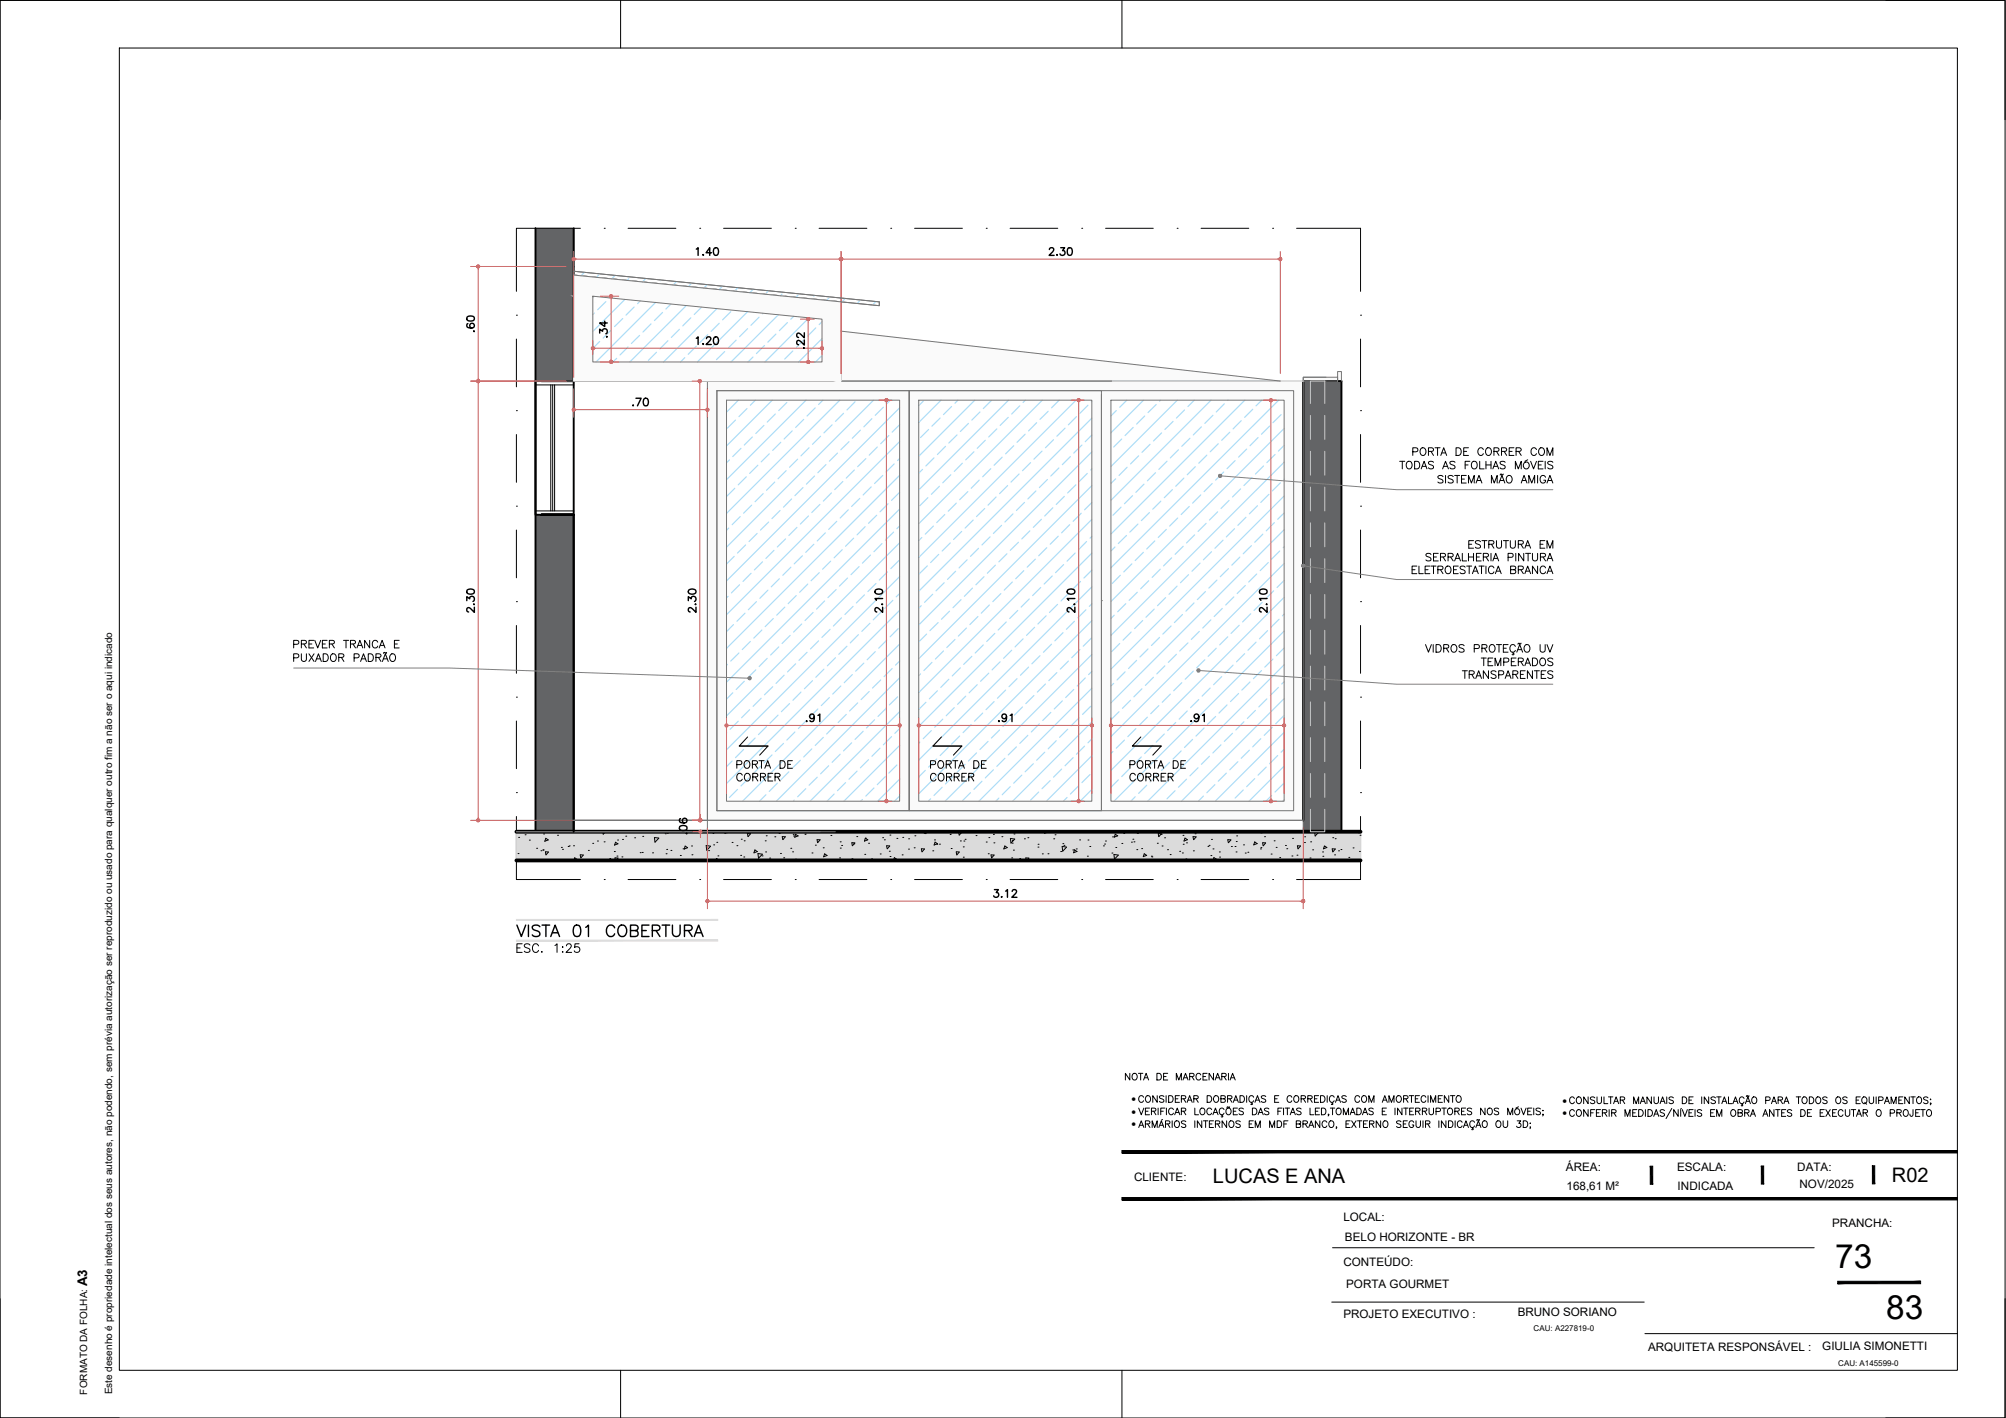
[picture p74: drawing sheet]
<svg xmlns="http://www.w3.org/2000/svg" width="420mm" height="297mm" viewBox="0 0 420 297" stroke-linecap="round" stroke-linejoin="round" font-family="sans-serif">
<defs><g id="words">
<g font-size="7">
<text x="384.4" y="265.6">73</text>
<text x="395.1" y="276.3">83</text>
</g>
<text font-size="5.7" x="106.9" y="197.6">VISTA 01 COBERTURA</text>
<g font-size="4.9">
<text x="146.8" y="129.5" transform="rotate(-90 146.8 129.5)">2.30</text>
<text x="185.9" y="129.5" transform="rotate(-90 185.9 129.5)">2.10</text>
<text x="226.1" y="129.5" transform="rotate(-90 226.1 129.5)">2.10</text>
<text x="266.3" y="129.5" transform="rotate(-90 266.3 129.5)">2.10</text>
<text x="248" y="152.4">.91</text>
</g>
<g font-size="4.4">
<text x="144.6" y="54.7">1.40</text>
<text x="218.4" y="54.7">2.30</text>
<text x="100.2" y="70.6" transform="rotate(-90 100.2 70.6)">.60</text>
<text x="128.1" y="72" transform="rotate(-90 128.1 72)">.34</text>
<text x="169.3" y="74.1" transform="rotate(-90 169.3 74.1)">.22</text>
<text x="131.2" y="86.1">.70</text>
<text x="100.2" y="129.5" transform="rotate(-90 100.2 129.5)">2.30</text>
<text x="206.7" y="189.1">3.12</text>
</g>
<g font-size="4.2">
<text x="254.1" y="247.9">LUCAS E ANA</text>
<text x="396.3" y="247.7">R02</text>
</g>
<text font-size="2.8" x="18.3" y="269.4" transform="rotate(-90 18.3 269.4)">A3</text>
<g font-size="2.4">
<text x="328" y="245.3">ÁREA:</text>
<text x="351.3" y="245.3">ESCALA:</text>
<text x="376.4" y="245.3">DATA:</text>
<text x="237.5" y="247.3">CLIENTE:</text>
<text x="328.1" y="249.4">168,61 M²</text>
<text x="351.4" y="249.4">INDICADA</text>
<text x="376.9" y="248.9">NOV/2025</text>
<text x="281.4" y="255.9">LOCAL:</text>
<text x="383.8" y="257.1">PRANCHA:</text>
<text x="281.7" y="260">BELO HORIZONTE - BR</text>
<text x="281.4" y="265.1">CONTEÚDO:</text>
<text x="282" y="269.8">PORTA GOURMET</text>
<text x="317.9" y="275.7">BRUNO SORIANO</text>
<text x="281.4" y="276.1">PROJETO EXECUTIVO :</text>
<text x="345.2" y="283">ARQUITETA RESPONSÁVEL :</text>
<text x="381.7" y="282.9">GIULIA SIMONETTI</text>
</g>
<g font-size="2.1">
<text x="237" y="230.9">·</text>
<text x="237" y="233.5">·</text>
<text x="327.3" y="231.2">·</text>
<text x="327.3" y="233.9">·</text>
<text x="237" y="236.2">·</text>
<text x="18.3" y="292.1" transform="rotate(-90 18.3 292.1)">FORMATO DA FOLHA:</text>
<text x="23.5" y="292.1" transform="rotate(-90 23.5 292.1)">Este desenho é propriedade intelectual dos seus autores, não podendo, sem prévia autorização ser reproduzido ou usado para qualquer outro fim a não ser o aqui indicado</text>
</g>
<g font-size="1.7">
<text x="321.2" y="278.9">CAU: A227819-0</text>
<text x="385" y="286.1">CAU: A145599-0</text>
</g>
</g></defs>
<!-- layer: ARQ-FORRO -->
<g fill="#fafafa" stroke="#fafafa" stroke-width=".21">
<path d="M176.2 69.4l92 10.4h-92z"/>
<path d="M120.2 57.6l44.2 4.4h-44.2z"/>
<path d="M280.2 77.8l.8 1.2v-1.2zM280.2 77.8l.8 1.2h-.8z"/>
<path d="M280.2 79l.8 .8v-.8zM280.2 79l.8 .8h-.8z"/>
<path d="M273 79l7.2 .8v-.8zM273 79l7.2 .8h-7.2z"/>
<path d="M148.2 79.8l124.8 2v-2zM148.2 79.8l124.8 2h-124.8z"/>
<path d="M271 81.8l2 88v-88zM271 81.8l2 88h-2z"/>
<path d="M148.2 81.8l2 88v-88zM148.2 81.8l2 88h-2z"/>
<path d="M148.2 169.8l124.8 2v-2zM148.2 169.8l124.8 2h-124.8z"/>
<path d="M230.7 81.8l40.3 2v-2zM230.7 81.8l40.3 2h-40.3z"/>
<path d="M190.4 81.8l40.3 2v-2zM190.4 81.8l40.3 2h-40.3z"/>
<path d="M150.2 81.8l40.2 2v-2zM150.2 81.8l40.2 2h-40.2z"/>
<path d="M269 83.8l2 84v-84zM269 83.8l2 84h-2z"/>
<path d="M230.7 83.8l2 84v-84zM230.7 83.8l2 84h-2z"/>
<path d="M228.7 83.8l2 84v-84zM228.7 83.8l2 84h-2z"/>
<path d="M190.4 83.8l2 84v-84zM190.4 83.8l2 84h-2z"/>
<path d="M188.4 83.8l2 84v-84zM188.4 83.8l2 84h-2z"/>
<path d="M150.2 83.8l2 84v-84zM150.2 83.8l2 84h-2z"/>
<path d="M230.7 167.8l40.3 2v-2zM230.7 167.8l40.3 2h-40.3z"/>
<path d="M190.4 167.8l40.3 2v-2zM190.4 167.8l40.3 2h-40.3z"/>
<path d="M150.2 167.8l40.2 2v-2zM150.2 167.8l40.2 2h-40.2z"/>
<path d="M124.2 62l52 1.2-11.8-1.2zM124.2 62l52 1.2h-40.2z"/>
<path d="M120.2 62l4 1.2v-1.2zM120.2 62l4 1.2h-4z"/>
<path d="M136 63.2l40.2 3.7v-3.7zM136 63.2l40.2 3.7h-4z"/>
<path d="M172.2 66.9l4 8.9v-8.9zM172.2 66.9l4 8.9h-4z"/>
<path d="M120.2 63.2l4 12.6v-12.6zM120.2 63.2l4 12.6h-4z"/>
<path d="M120.2 75.8l56 4v-4zM120.2 75.8l56 4h-56z"/>
</g>
<!-- layer: 04-BLO_mobiliario -->
<g fill="#636466" stroke="#636466" stroke-width=".21">
<path d="M112.2 47.8l8 8v-8zM112.2 47.8l8 8h-8z"/>
<path d="M112.2 55.8l8 24v-24zM112.2 55.8l8 24h-8z"/>
<path d="M273 79.8l8 94.4v-94.4zM273 79.8l8 94.4h-8z"/>
<path d="M112.2 107.8l8 66.4v-66.4zM112.2 107.8l8 66.4h-8z"/>
</g>
<!-- layer: ARQ-FORRO -->
<g fill="none" stroke="#adddf7" stroke-width=".25">
<path d="M122.4 57.1l-.7 .7M125.6 57.4l-.7 .7M128.8 57.7l-.7 .7M131.7 58.4l-.4 .3M135.3 58.3l-.8 .8M138.5 58.7l-.2 .1M141.7 59l-.7 .7M144.9 59.3l-.6 .6M148.1 59.6l-.7 .8M151.3 60l-.7 .7M124.5 62.1l-.3 .3M126.9 63.2l-1.7 1.7"/>
<path d="M127.7 62.4l-.1 .1M129.2 75.1l-.8 .7M130.4 66.7l-1.7 1.7M130.9 62.7l-6.7 6.7M131.6 72.7l-1.7 1.7M132.8 64.3l-1.7 1.7M134 70.3l-1.8 1.7M134.1 63l-.6 .6M136.4 67.8l-1.7 1.8M137.3 63.4l-12.5 12.4M137.5 73.8l-1.7 1.7M138.8 65.5l-1.7 1.6"/>
<path d="M139.9 71.4l-1.7 1.7M140.5 63.7l-1 1M142.3 69l-1.7 1.7M143.4 74.9l-.9 .9M143.7 64l-11.8 11.8M144.7 66.6l-1.7 1.7M145.8 72.5l-1.7 1.7M147 64.3l-1.6 1.6M148.2 70.1l-1.7 1.7M150.2 64.7l-11.2 11.1M150.6 67.7l-1.7 1.7M151.8 73.6l-1.7 1.7"/>
<path d="M153.1 65.3l-1.8 1.7M154.2 71.3l-1.7 1.6M154.6 60.3l-.8 .7M156.6 65.3l-10.6 10.5M156.6 68.8l-1.7 1.7M157.7 74.8l-1 1M157.8 60.6l-.8 .7M159 66.4l-1.7 1.7M159.8 65.6l-.1 .1M160.1 72.4l-1.7 1.7M161 60.9l-.7 .7M162.5 70l-1.7 1.7"/>
<path d="M163 65.9l-9.9 9.9M163.8 61.6l-.3 .4M164.9 67.6l-1.7 1.7M166.2 66.3l-.6 .6M167.4 61.6l-.7 .7M169.4 66.6l-9.2 9.2M170.6 61.9l-.2 .1M172 74.6l-1.2 1.2M172.2 70.9l-4.9 4.9M172.2 67.4l-.6 .6M173.8 62.2l-.7 .7M177.1 62.5l-.7 .7"/>
<path d="M180.3 62.8l-.8 .8M183.5 63.2l-.7 .7M152.8 96.3l-.6 .7M154.1 88l-1.7 1.7M154.7 83.8l-2.5 2.5M155.2 93.9l-1.7 1.7M156.3 99.9l-1.7 1.7M156.5 85.6l-1.7 1.7M157.6 91.5l-1.7 1.7M158.2 83.8l-1 1.1M158.7 97.5l-1.7 1.7M160 89.1l-1.7 1.7"/>
<path d="M161.1 95.1l-1.7 1.7M161.8 83.8l-9.6 9.6M162.4 86.7l-1.7 1.7M163.5 92.7l-1.7 1.6M164.7 98.6l-1.7 1.7M164.8 84.3l-1.7 1.7M165.9 90.3l-1.7 1.7M167.1 96.2l-1.7 1.7M168.3 87.8l-1.7 1.7M168.8 83.8l-16.6 16.7M169.5 93.8l-1.7 1.7M170.6 99.7l-1.7 1.7"/>
<path d="M170.8 85.4l-1.8 1.8M171.9 91.4l-1.7 1.7M172.4 83.8l-1 .9M173 97.3l-1.7 1.7M174.3 89l-1.7 1.7M175.4 94.9l-1.7 1.7M175.9 83.8l-23.7 23.8M176.7 86.6l-1.7 1.7M177.8 92.5l-1.7 1.7M178.9 98.5l-1.7 1.6M179.1 84.2l-1.7 1.7M180.2 90.1l-1.7 1.7"/>
<path d="M181.4 96.1l-1.8 1.7M182.6 87.7l-1.7 1.7M183 83.8l-30.8 30.8M183.7 93.6l-1.6 1.7M184.9 99.6l-1.7 1.7M185 85.3l-1.7 1.7M186.2 91.2l-1.7 1.7M186.5 83.8l-.8 .8M187.3 97.2l-1.7 1.7M188.4 99.6l-36.2 36.2M188.4 92.5l-36.2 36.3M188.4 85.4l-36.2 36.3"/>
<path d="M188.4 96l-.4 .5M188.4 89l-1.5 1.5M193.2 98.3l-.8 .8M193.4 84l-1 1M194.5 90l-1.7 1.7M195.6 95.9l-1.7 1.7M196.9 87.6l-1.7 1.7M197.1 83.8l-4.7 4.7M198 93.5l-1.7 1.7M199.2 99.4l-1.7 1.7M199.3 85.2l-1.7 1.7M200.4 91.1l-1.7 1.7"/>
<path d="M200.6 83.8l-.6 .7M201.6 97l-1.7 1.7M202.8 88.7l-1.7 1.7M204 94.6l-1.7 1.7M204.2 83.8l-11.8 11.8M205.3 86.3l-1.7 1.7M206.4 92.2l-1.7 1.7M207.5 98.2l-1.7 1.7M207.6 83.9l-1.6 1.7M208.8 89.8l-1.7 1.7M209.9 95.8l-1.7 1.7M211.2 87.4l-1.7 1.7"/>
<path d="M211.2 83.8l-18.8 18.8M212.3 93.4l-1.7 1.7M213.4 99.3l-1.6 1.7M213.6 85l-1.7 1.7M214.7 91l-1.7 1.7M214.8 83.8l-.5 .5M215.9 96.9l-1.7 1.7M217.1 88.5l-1.7 1.8M218.2 94.5l-1.6 1.7M218.3 83.8l-25.9 25.9M219.5 86.2l-1.7 1.6M220.7 92.1l-1.7 1.7"/>
<path d="M221.8 98l-1.7 1.7M221.8 83.8l-1.6 1.6M223.1 89.7l-1.7 1.7M224.2 95.6l-1.7 1.7M225.4 83.8l-33 33M225.5 87.3l-1.7 1.7M226.6 93.2l-1.7 1.7M227.7 99.2l-1.7 1.7M227.9 84.9l-1.7 1.7M228.7 94.7l-36.3 36.2M228.7 87.6l-36.3 36.3M228.7 98.2l-.2 .3"/>
<path d="M228.7 91.1l-1.4 1.4M228.7 84.1l-.1 .1M233.8 86l-1.1 1.1M234.9 92l-1.6 1.6M236 83.8l-1.5 1.5M236.1 97.9l-1.7 1.7M237.3 89.5l-1.7 1.7M238.5 95.5l-1.7 1.7M239.5 83.8l-6.8 6.9M239.8 87.2l-1.7 1.6M240.9 93.1l-1.7 1.7M242 99l-1.7 1.7"/>
<path d="M242.2 84.7l-1.7 1.7M243.1 83.8l-.2 .2M243.3 90.7l-1.7 1.7M244.4 96.6l-1.7 1.7M245.7 88.3l-1.7 1.7M246.6 83.8l-13.9 13.9M246.8 94.2l-1.7 1.7M248.1 85.9l-1.7 1.7M249.2 91.8l-1.7 1.7M250.1 83.8l-1.3 1.4M250.4 97.8l-1.7 1.6M251.6 89.4l-1.7 1.7"/>
<path d="M252.8 95.3l-1.7 1.7M253.7 83.8l-21 21M254 87l-1.7 1.7M255.2 92.9l-1.7 1.7M256.3 98.9l-1.7 1.7M256.4 84.6l-1.7 1.7M257.2 83.8v.1M257.6 90.5l-1.7 1.7M258.7 96.5l-1.7 1.7M260 88.1l-1.7 1.7M260.7 83.8l-28 28.1M261.1 94.1l-1.7 1.7"/>
<path d="M262.4 85.7l-1.7 1.7M263.5 91.7l-1.7 1.7M264.3 83.8l-1.2 1.2M264.6 97.6l-1.6 1.7M265.9 89.3l-1.7 1.7M267.1 95.2l-1.8 1.7M267.8 83.8l-35.1 35.1M268.3 86.9l-1.7 1.6M269 96.8l-36.3 36.3M269 89.8l-36.3 36.2M269 93.3l-1.2 1.2M152.6 110.6l-.4 .5"/>
<path d="M153.8 116.6l-1.6 1.6M153.9 102.3l-1.7 1.7M155 108.2l-1.6 1.7M156.2 114.2l-1.7 1.7M157.4 105.8l-1.7 1.7M158.6 111.7l-1.7 1.7M159.7 117.7l-1.7 1.7M159.9 103.4l-1.7 1.7M161 109.4l-1.7 1.6M162.1 115.3l-1.7 1.7M162.3 101l-1.8 1.7M163.4 106.9l-1.7 1.7"/>
<path d="M164.5 112.9l-1.7 1.7M165.7 118.8l-1.7 1.7M165.8 104.5l-1.7 1.7M166.9 110.5l-1.7 1.7M168.1 116.4l-1.8 1.7M168.2 102.1l-1.7 1.7M169.3 108.1l-1.7 1.7M170.5 114l-1.7 1.7M171.6 120l-1.7 1.7M171.7 105.7l-1.7 1.7M172.9 111.6l-1.7 1.7M174 117.5l-1.7 1.7"/>
<path d="M174.1 103.3l-1.7 1.7M175.3 109.2l-1.7 1.7M176.4 115.2l-1.7 1.6M176.5 100.9l-1.7 1.7M177.7 106.8l-1.7 1.7M178.8 112.7l-1.7 1.7M179.9 118.7l-1.7 1.7M180.1 104.4l-1.7 1.7M181.2 110.3l-1.7 1.7M182.3 116.3l-1.7 1.7M182.5 102l-1.7 1.7M183.6 107.9l-1.7 1.7"/>
<path d="M184.7 113.9l-1.7 1.7M185.9 119.8l-1.7 1.7M186 105.5l-1.7 1.7M187.2 111.5l-1.8 1.7M188.3 117.4l-1.7 1.7M188.4 113.7l-36.2 36.3M188.4 106.6l-36.2 36.3M188.4 110.2l-.5 .6M188.4 103.1l-1.7 1.7M193.1 112.6l-.7 .6M194.2 118.5l-1.7 1.7M194.4 104.3l-1.7 1.6"/>
<path d="M195.5 110.2l-1.7 1.7M196.6 116.1l-1.7 1.7M196.8 101.9l-1.7 1.7M197.9 107.8l-1.7 1.7M199 113.7l-1.7 1.7M200.2 119.7l-1.7 1.7M200.3 105.4l-1.7 1.7M201.4 111.3l-1.7 1.7M202.6 117.3l-1.7 1.7M202.7 103l-1.7 1.7M203.8 108.9l-1.7 1.7M205 114.9l-1.7 1.7"/>
<path d="M205.1 100.6l-1.7 1.7M206.2 106.5l-1.7 1.7M207.4 112.5l-1.7 1.7M208.5 118.4l-1.7 1.7M208.6 104.1l-1.7 1.7M209.8 110.1l-1.7 1.6M210.9 116l-1.7 1.7M211.1 101.7l-1.7 1.7M212.2 107.6l-1.7 1.8M213.3 113.6l-1.7 1.7M214.4 119.5l-1.7 1.7M214.6 105.2l-1.7 1.7"/>
<path d="M215.7 111.2l-1.7 1.7M216.9 117.1l-1.8 1.7M217 102.8l-1.7 1.7M218.1 108.8l-1.7 1.7M219.2 114.7l-1.6 1.7M219.4 100.4l-1.7 1.7M220.5 106.4l-1.7 1.7M221.7 112.3l-1.7 1.7M222.8 118.3l-1.7 1.7M222.9 104l-1.7 1.7M224 109.9l-1.6 1.7M225.2 115.9l-1.7 1.6"/>
<path d="M225.3 101.6l-1.7 1.7M226.5 107.5l-1.7 1.7M227.6 113.4l-1.7 1.8M228.7 115.9l-36.3 36.3M228.7 108.8l-36.3 36.3M228.7 101.7l-36.3 36.3M228.7 119.4l-1.7 1.7M228.7 112.4l-.4 .3M228.7 105.3l-1.5 1.5M233.5 114.6l-.8 .8M233.7 100.3l-1 1M234.8 106.2l-1.7 1.7"/>
<path d="M235.9 112.2l-1.7 1.7M237.1 118.1l-1.7 1.7M237.2 103.8l-1.7 1.7M238.3 109.8l-1.7 1.7M239.5 115.7l-1.7 1.7M239.6 101.4l-1.7 1.7M240.7 107.4l-1.6 1.7M241.9 113.3l-1.7 1.7M243 119.2l-1.7 1.8M243.1 105l-1.7 1.7M244.3 110.9l-1.7 1.7M245.4 116.8l-1.7 1.7"/>
<path d="M245.6 102.6l-1.7 1.7M246.7 108.5l-1.7 1.7M247.8 114.4l-1.7 1.7M248 100.1l-1.7 1.8M249.1 106.1l-1.7 1.7M250.2 112l-1.7 1.7M251.4 118l-1.7 1.7M251.5 103.7l-1.7 1.7M252.6 109.6l-1.7 1.7M253.7 115.6l-1.6 1.7M253.9 101.3l-1.7 1.7M255 107.2l-1.7 1.7"/>
<path d="M256.2 113.2l-1.7 1.7M257.3 119.1l-1.7 1.7M257.4 104.8l-1.7 1.7M258.6 110.8l-1.7 1.7M259.7 116.7l-1.7 1.7M259.8 102.4l-1.7 1.7M261 108.4l-1.7 1.7M262.1 114.3l-1.7 1.7M262.2 100l-1.7 1.7M263.4 105.9l-1.7 1.7M264.5 111.9l-1.7 1.7M265.6 117.8l-1.7 1.7"/>
<path d="M265.8 103.6l-1.7 1.6M266.9 109.5l-1.7 1.7M268 115.4l-1.7 1.7M268.2 101.1l-1.7 1.7M269 118l-36.3 36.3M269 111l-36.3 36.2M269 103.9l-36.3 36.3M269 114.5l-.2 .2M269 107.4l-1.4 1.4M269 100.4h-.1M152.4 139.2l-.2 .2M152.5 124.9l-.3 .3"/>
<path d="M153.6 130.8l-1.4 1.5M154.8 136.8l-1.7 1.7M154.9 122.5l-1.7 1.7M156 128.4l-1.7 1.7M157.2 134.4l-1.7 1.7M157.3 120.1l-1.7 1.7M158.4 126l-1.7 1.7M159.6 132l-1.7 1.7M160.7 137.9l-1.7 1.7M160.8 123.6l-1.6 1.7M162 129.6l-1.7 1.7M163.1 135.5l-1.7 1.7"/>
<path d="M163.2 121.2l-1.7 1.7M164.4 127.2l-1.7 1.7M165.5 133.1l-1.7 1.7M166.6 139.1l-1.6 1.6M166.8 124.8l-1.7 1.7M167.9 130.7l-1.7 1.7M169 136.6l-1.7 1.7M169.2 122.4l-1.7 1.7M170.3 128.3l-1.7 1.7M171.4 134.2l-1.6 1.7M172.7 125.9l-1.7 1.7M173.9 131.8l-1.8 1.7"/>
<path d="M175 137.8l-1.7 1.7M175.1 123.5l-1.7 1.7M176.3 129.4l-1.7 1.7M177.4 135.4l-1.7 1.7M177.5 121.1l-1.7 1.7M178.7 127l-1.7 1.7M179.8 133l-1.7 1.7M180.9 138.9l-1.7 1.7M181.1 124.6l-1.7 1.7M182.2 130.6l-1.7 1.7M183.3 136.5l-1.7 1.7M185.7 134.1l-1.7 1.7"/>
<path d="M188.1 131.7l-1.7 1.7M188.4 134.9l-32.9 32.9M188.4 127.9l-36.2 36.2M188.4 120.8l-36.2 36.3M188.4 138.5l-.8 .8M188.4 124.3l-.7 .7M193 126.9l-.6 .5M194.1 132.8l-1.7 1.7M195.2 138.8l-1.7 1.7M195.3 124.5l-1.6 1.7M196.5 130.4l-1.7 1.7M197.6 136.4l-1.7 1.7"/>
<path d="M197.8 122.1l-1.8 1.7M198.9 128l-1.7 1.7M200 133.9l-1.7 1.7M201.1 139.9l-1.6 1.7M201.3 125.6l-1.7 1.7M202.4 131.6l-1.7 1.7M203.6 137.5l-1.8 1.7M203.7 123.2l-1.7 1.7M204.8 129.1l-1.7 1.7M206 135.1l-1.7 1.7M206.1 120.8l-1.7 1.7M207.2 126.7l-1.7 1.7"/>
<path d="M208.4 132.7l-1.7 1.7M209.5 138.6l-1.7 1.7M209.6 124.3l-1.7 1.7M210.8 130.3l-1.7 1.7M211.9 136.2l-1.7 1.7M212 121.9l-1.7 1.7M213.2 127.9l-1.7 1.7M214.3 133.8l-1.7 1.7M215.4 139.7l-1.7 1.7M215.6 125.5l-1.7 1.7M216.7 131.4l-1.7 1.7M217.8 137.4l-1.7 1.7"/>
<path d="M218 123.1l-1.7 1.7M219.1 129l-1.7 1.7M220.2 134.9l-1.7 1.7M220.4 120.7l-1.7 1.7M221.5 126.6l-1.7 1.7M222.7 132.5l-1.8 1.7M223.8 138.5l-1.7 1.7M225 130.1l-1.6 1.7M226.2 136.1l-1.7 1.7M228.6 133.7l-1.7 1.7M228.7 137.1l-30.7 30.7M228.7 130l-36.3 36.3"/>
<path d="M228.7 122.9l-36.3 36.3M228.7 126.5l-.5 .5M233.4 128.9l-.7 .7M234.5 134.8l-1.7 1.7M234.7 120.5l-1.7 1.7M235.8 126.5l-1.7 1.7M236.9 132.4l-1.7 1.7M238.1 138.3l-1.7 1.7M238.2 124.1l-1.7 1.7M239.3 130l-1.7 1.7M240.5 135.9l-1.7 1.7M240.6 121.7l-1.7 1.6"/>
<path d="M241.7 127.6l-1.7 1.7M242.9 133.5l-1.7 1.7M244 139.5l-1.7 1.7M244.1 125.2l-1.7 1.7M245.3 131.1l-1.7 1.7M246.4 137.1l-1.7 1.7M246.5 122.8l-1.6 1.7M247.7 128.7l-1.7 1.7M248.8 134.7l-1.7 1.7M248.9 120.4l-1.7 1.7M250.1 126.3l-1.7 1.7M251.2 132.3l-1.7 1.6"/>
<path d="M252.3 138.2l-1.7 1.7M252.5 123.9l-1.7 1.7M253.6 129.8l-1.7 1.8M254.7 135.8l-1.7 1.7M254.9 121.5l-1.7 1.7M256 127.5l-1.7 1.6M257.2 133.4l-1.7 1.7M258.3 139.3l-1.7 1.7M258.4 125l-1.7 1.7M259.5 131l-1.6 1.7M260.7 136.9l-1.7 1.7M260.8 122.6l-1.7 1.7"/>
<path d="M262 128.6l-1.7 1.7M263.1 134.5l-1.7 1.7M263.2 120.2l-1.7 1.7M265.5 132.1l-1.7 1.7M266.6 138.1l-1.7 1.6M267.9 129.7l-1.7 1.7M269 139.3l-28.6 28.5M269 132.2l-35.7 35.6M269 125.1l-36.3 36.3M269 135.7l-1.7 1.7M269 128.7l-.4 .3M269 121.6l-1.5 1.5"/>
<path d="M152.2 153.5h.1M153.4 159.4l-1.2 1.2M153.5 145.1l-1.3 1.4M154.6 151.1l-1.7 1.7M155.7 157l-1.6 1.7M155.9 142.7l-1.7 1.7M157 148.7l-1.7 1.7M158.2 154.6l-1.7 1.7M158.3 140.3l-1.7 1.7M159.4 146.3l-1.7 1.7M160.5 152.2l-1.6 1.7M161.7 158.1l-1.7 1.7"/>
<path d="M161.8 143.9l-1.7 1.6M163 149.8l-1.7 1.7M164.1 155.7l-1.7 1.7M164.2 141.4l-1.7 1.8M165.4 147.4l-1.7 1.7M166.5 153.3l-1.7 1.7M167.6 159.3l-1.7 1.7M167.8 145l-1.7 1.7M168.9 150.9l-1.7 1.7M170 156.9l-1.7 1.7M170.2 142.6l-1.7 1.7M171.3 148.5l-1.7 1.7"/>
<path d="M172.4 154.5l-1.6 1.7M172.6 140.2l-1.7 1.7M173.7 146.1l-1.7 1.7M174.8 152l-1.7 1.8M176 158l-1.7 1.7M176.1 143.7l-1.7 1.7M177.2 149.7l-1.6 1.6M178.4 155.6l-1.7 1.7M178.5 141.3l-1.7 1.7M179.6 147.2l-1.7 1.7M180.8 153.2l-1.7 1.7M181.9 159.1l-1.7 1.7"/>
<path d="M182.1 144.9l-1.7 1.6M183.2 150.8l-1.7 1.7M184.3 156.7l-1.7 1.7M184.5 142.4l-1.7 1.7M185.6 148.4l-1.7 1.7M186.7 154.3l-1.7 1.7M186.9 140l-1.7 1.7M188 146l-1.7 1.7M188.4 156.2l-11.7 11.6M188.4 149.1l-18.7 18.7M188.4 142l-25.8 25.8M188.4 152.6l-1 1"/>
<path d="M192.7 155.5l-.3 .2M192.8 141.2l-.4 .3M193.9 147.1l-1.5 1.5M195.1 153l-1.7 1.7M196.2 159l-1.7 1.7M196.3 144.7l-1.7 1.7M197.5 150.7l-1.7 1.6M198.6 156.6l-1.7 1.7M198.7 142.3l-1.7 1.7M199.9 148.2l-1.7 1.7M201 154.2l-1.7 1.7M202.3 145.8l-1.7 1.7"/>
<path d="M203.4 151.8l-1.7 1.7M204.5 157.7l-1.7 1.7M204.7 143.4l-1.7 1.7M205.8 149.4l-1.7 1.7M206.9 155.3l-1.6 1.7M207.1 141l-1.7 1.7M208.2 147l-1.7 1.7M209.4 152.9l-1.8 1.7M210.5 158.8l-1.7 1.7M210.6 144.6l-1.7 1.7M211.8 150.5l-1.7 1.7M212.9 156.4l-1.7 1.7"/>
<path d="M213 142.2l-1.7 1.7M214.2 148.1l-1.7 1.7M215.3 154l-1.7 1.7M216.4 160l-1.7 1.7M216.6 145.7l-1.7 1.7M217.7 151.6l-1.7 1.7M218.8 157.6l-1.7 1.7M219 143.3l-1.7 1.7M220.1 149.2l-1.7 1.7M221.2 155.2l-1.7 1.7M221.4 140.9l-1.7 1.7M222.5 146.8l-1.7 1.7"/>
<path d="M223.6 152.8l-1.7 1.7M224.8 158.7l-1.7 1.7M224.9 144.4l-1.7 1.7M226 150.4l-1.7 1.6M227.2 156.3l-1.7 1.7M227.3 142l-1.7 1.7M228.5 148l-1.8 1.7M228.7 158.3l-9.5 9.5M228.7 151.2l-16.6 16.6M228.7 144.2l-23.7 23.6M228.7 154.8l-.8 .8M228.7 140.6l-.7 .7"/>
<path d="M233.1 157.4l-.4 .4M233.3 143.2l-.6 .5M234.4 149.1l-1.7 1.7M235.5 155l-1.7 1.7M235.6 140.7l-1.6 1.7M236.8 146.7l-1.7 1.7M237.9 152.6l-1.7 1.7M239.1 158.6l-1.8 1.7M239.2 144.3l-1.7 1.7M240.3 150.2l-1.7 1.7M241.4 156.2l-1.6 1.6M241.6 141.9l-1.7 1.7"/>
<path d="M242.7 147.8l-1.7 1.7M243.9 153.8l-1.7 1.7M245 159.7l-1.7 1.7M245.1 145.4l-1.7 1.7M246.3 151.3l-1.7 1.7M247.4 157.3l-1.7 1.7M247.5 143l-1.7 1.7M249.8 154.9l-1.7 1.7M249.9 140.6l-1.7 1.7M251.1 146.5l-1.7 1.7M252.2 152.5l-1.7 1.7M253.3 158.4l-1.7 1.7"/>
<path d="M253.5 144.1l-1.7 1.7M255.7 156l-1.7 1.7M255.9 141.7l-1.7 1.7M257 147.7l-1.7 1.7M258.1 153.6l-1.7 1.7M259.3 159.6l-1.7 1.7M259.4 145.3l-1.7 1.7M260.5 151.2l-1.7 1.7M261.7 157.1l-1.7 1.7M261.8 142.9l-1.7 1.7M263 148.8l-1.7 1.7M264.1 154.7l-1.7 1.7"/>
<path d="M264.2 140.5l-1.7 1.7M265.3 146.4l-1.6 1.7M266.5 152.3l-1.7 1.7M267.6 158.3l-1.7 1.7M267.8 144l-1.7 1.7M268.9 149.9l-1.7 1.7M269 153.4l-14.5 14.4M269 146.3l-21.5 21.5M269 156.9l-.7 .7M269 142.8l-.5 .5M154.5 165.4l-1.7 1.7M156.9 162.9l-1.7 1.7"/>
<path d="M159.3 160.5l-1.7 1.7M160.4 166.5l-1.3 1.3M162.8 164.1l-1.7 1.7M165.2 161.7l-1.7 1.7M166.3 167.6l-.2 .2M168.8 165.2l-1.7 1.7M171.2 162.8l-1.7 1.7M173.6 160.4l-1.7 1.7M174.7 166.3l-1.5 1.5M177.1 163.9l-1.7 1.7M179.5 161.5l-1.7 1.7M180.6 167.5l-.3 .3"/>
<path d="M183 165.1l-1.6 1.7M185.4 162.7l-1.7 1.7M187.9 160.3l-1.7 1.7M188.4 163.2l-4.6 4.6M188.4 166.8l-1.1 1M193.8 161.4l-1.4 1.4M194.9 167.3l-.5 .5M197.3 164.9l-1.7 1.7M199.7 162.5l-1.7 1.7M202.1 160.1l-1.7 1.7M203.3 166.1l-1.7 1.7M205.7 163.6l-1.7 1.8"/>
<path d="M208.1 161.3l-1.7 1.6M209.2 167.2l-.6 .6M211.6 164.8l-1.7 1.7M214 162.4l-1.7 1.7M217.6 165.9l-1.7 1.7M220 163.5l-1.8 1.7M222.4 161.1l-1.7 1.7M223.5 167.1l-.8 .7M225.9 164.6l-1.7 1.7M228.3 162.2l-1.7 1.7M228.7 165.4l-2.5 2.4M234.2 163.4l-1.5 1.5"/>
<path d="M236.6 161l-1.7 1.7M237.8 166.9l-.9 .9M240.2 164.5l-1.7 1.7M242.6 162.1l-1.7 1.7M246.1 165.6l-1.7 1.7M248.5 163.2l-1.7 1.7M250.9 160.8l-1.7 1.7M252.1 166.8l-1.1 1M254.5 164.4l-1.7 1.7M256.9 162l-1.7 1.6M260.4 165.5l-1.7 1.7M262.8 163.1l-1.7 1.7"/>
<path d="M265.2 160.7l-1.7 1.7M266.3 166.6l-1.2 1.2M268.8 164.2l-1.7 1.7M269 167.5l-.3 .3M269 160.5l-7.4 7.3"/>
</g>
<!-- layer: 02-PRJ_parede -->
<path d="M112.2 47.8v126.4M120.2 47.8v126.4v-66.4h-8v-28h8h-6.8M113.4 79.8h6.8zM273 79.8v92v-92h8v94.4M113.4 107.8h6.8zM113.4 107.8h6.8" fill="none" stroke="#000" stroke-width=".4"/>
<!-- layer: 02-PRJ_tracejado -->
<g fill="none" stroke="#000" stroke-width=".21">
<path d="M121.6 47.8h-13.4v13.2M126.6 47.8h.1M131.6 47.8h10M146.6 47.8h.1M151.6 47.8h10M166.6 47.8h.1M171.6 47.8h10M186.6 47.8h.1M191.6 47.8h10M206.6 47.8h.1M211.6 47.8h10M226.6 47.8h.1"/>
<path d="M231.6 47.8h10M246.5 47.8h.1M251.6 47.8h10M266.6 47.8h.1M271.6 47.8h13.4v13.2M108.2 66h.1M108.2 71v10M285 66h.1M285 71v10M108.2 86h.1M108.2 91v10M285 86h.1"/>
<path d="M285 91v10M108.2 106h.1M108.2 111v10M285 106h.1M285 111v10M108.2 126h.1M108.2 131v10M285 126h.1M285 131v10M108.2 146h.1M108.2 151v10M285 146h.1"/>
<path d="M285 151v10M108.2 171v13.2h13.4M108.2 166h.1M285 166h.1M285 171v13.2h-13.4M126.6 184.2h.1M131.6 184.2h10M146.6 184.2h.1M151.6 184.2h10M166.6 184.2h.1M171.6 184.2h10M186.6 184.2h.1"/>
<path d="M191.6 184.2h10M211.6 184.2h10M226.6 184.2h.1M231.6 184.2h10M246.5 184.2h.1M251.6 184.2h10M266.6 184.2h.1"/>
</g>
<!-- layer: 03-TRA_paredes -->
<path d="M108.2 174.2l176.8 6v-6zM108.2 174.2l176.8 6h-176.8z" fill="#dbdbdb" stroke="#dbdbdb" stroke-width=".21"/>
<g fill="none" stroke="#000" stroke-width=".21">
<path d="M108.5 178.8h.1M108.6 175.4h.1M110 174.9h.1M110.9 176h.1M112.4 177.7h.1M113.3 178.2h.1M113.7 178.1h.1M113.7 178h.1M113.9 174.7h.1M114.2 178.4l.7 .1-.5 .6zM114.3 175.6l.5 .3-.7 .3zM116.8 175h.1"/>
<path d="M117.6 177.5h.1M117.8 177.9h.1M119 177.3h.1M119.2 177.2h.1M120.1 177.2h.1M121.5 179.1l.1 .6M121.6 179.1h.6l-.5 .6M123.2 178.1h.1M124.1 176.7h.1M125.1 176.2h.1M126.3 174.2v.5l.5-.5M126.5 176.3h.1"/>
<path d="M127.7 179.8h.1M128.7 178.4h.1M128.8 179.7l.1 .5M128.8 179.7l.7 .1-.4 .4M129.2 179.3h.1M129.3 176h.1M129.4 176.7l-.7 .3 .2-.6 .5 .4M130.3 179.5h.1M130.4 175.8h.1M131.1 175.2h.1M132.9 175.5h.1M134.1 178.6h.1"/>
<path d="M134.5 178.6h.1M134.6 175.2h.1M136.7 178.7h.1M137.1 175.4l.9 .2-.8 .8-.1-.9M139.3 174.7h.1M139.5 178.8h.1M139.6 177.9h.1M139.8 174.5h.1M140.5 178.1h.1M142.5 179.2h.1M143.1 177.8h.1M143.5 177.2l.5 .4-.7 .2z"/>
<path d="M144.8 177.2h.1M144.9 179.1h.1M147.9 177.1l.1 1 .8-.8M147.9 177.1l.9 .2M148.4 178.2h.1M149.3 174.2l.1 .4 .3-.4M149.5 177h.1M150 179.8h.1M150.1 176.5h.1M150.4 179.3h.1M152 174.2l-.2 .4 .8-.3-.1-.1M153.3 176.5h.1"/>
<path d="M154.3 177.2h.1M155.1 179.2h.1M155.3 175.8h.1M155.8 179.5h.1M155.9 176.1h.1M156.5 174.6l.2 .6M156.6 174.6l.6 .1-.5 .5M157.8 174.3h.1M158.1 178l.5 .4-.7 .3zM159.6 179.3h.1M159.7 178.9l-1-.1 .2 1 .8-.8M160.3 176.1h.1"/>
<path d="M160.4 178.5h.1M160.5 175.1h.1M161.2 179.8h.1M162.3 175.3h.1M163.2 174.6h.1M163.5 178.8h.1M163.8 175.2l.2 .7M163.9 175.2l.6 .1-.5 .6M164.1 179.7h.1M165.6 177.7h.1M165.8 174.3h.1M166 178.4h.1"/>
<path d="M166.1 174.8h.1M166.2 175.1h.1M166.6 180h.1M167.2 175.1l-.6-.3-.1 .6M167.2 175.1l-.7 .3M168.6 174.8h.1M168.7 174.4h.1M170.1 178.7h.1M170.8 177h.1M171.1 175.9l.1 .6M171.2 175.9h.6l-.5 .6M172.4 177.6h.1"/>
<path d="M172.7 178.9l.5 .3-.7 .3zM174 175h.1M175.9 179.7h.1M176 176.3h.1M176 177.7h.1M176.3 177.1h.1M178.4 176.5l.1 .7M178.4 179.9h.1M178.5 176.5l.5 .1-.4 .6M178.8 176.8h.1M179.5 175.2h.1M181.1 179h.1"/>
<path d="M181.3 175.6h.1M181.3 175.6l.5 .3-.7 .3zM181.9 176.6h.1M182.6 179.9h.1M184.4 178.9h.1M184.9 175.5h.1M185.2 175.9h.1M185.7 177.2l.1 .6M185.7 177.2h.7l-.5 .6M186.3 178.3h.1M186.4 174.9h.1M186.4 179.4h.1"/>
<path d="M187.9 175.6h.1M188.2 174.3h.1M189 179.1h.1M189.1 175.4h.1M190.3 177.9h.1M190.3 175.7h.1M191.5 177.6h.1M191.6 175.1h.1M193 177.8l.1 .6M193 177.8h.6l-.5 .6M193.6 174.6h.1M193.8 174.6h.1"/>
<path d="M195.4 178.2h.1M195.7 177l.7-.3-.5-.3-.3 .6M195.7 175.9h.1M196.2 176.9h.1M196.8 176.8h.1M198 174.2h.1M199 174.8h.1M199.2 177.7h.1M200.3 178.4l.1 .7M200.3 178.4l.6 .1-.5 .6M200.8 174.2l.1 .7 .7-.7M201.1 176.2h.1"/>
<path d="M201.8 179.6h.1M201.8 177.4h.1M201.9 176.2h.1M202.1 175.8h.1M204.4 175h.1M206.6 176.4h.1M207 178.8h.1M207.1 175.5h.1M207.6 179.1l.1 .6M207.6 179.1h.6l-.5 .6M208.1 174.8h.1M208.2 176.6h.1"/>
<path d="M209.8 175.3h.1M210.5 177.2l.5 .4-.8 .2zM211.6 175.6l.9 .2-.7 .8zM211.9 179.7h.1M212 176.6h.1M212 176.1h.1M212.3 178.1h.1M212.4 174.7h.1M213.6 179.9h.1M214.6 175.7h.1M214.8 179.7l.1 .5M214.9 179.7l.6 .1-.4 .4"/>
<path d="M215.3 175.5h.1M217.4 177.4h.1M217.4 176.9h.1M218.3 178.9h.1M218.9 174.2l-.1 .3 .6-.3M219.5 178.8h.1M220.7 175.7h.1M221 174.9h.1M222.2 178.4h.1M222.5 177.3l.9 .2-.8 .8-.1-1M222.6 176.7h.1M222.8 177.1h.1"/>
<path d="M224.7 178h.1M224.8 174.4h.1M225.4 177.8h.1M225.6 178.4l-.7 .2 .2-.6 .5 .4M226.1 175.9h.1M227.8 179.4h.1M227.9 176h.1M228.3 177.3h.1M231.1 177.2h.1M231.4 176.8h.1M231.5 176.2h.1M232.9 178.7h.1"/>
<path d="M233 175.3h.1M233.3 179l.9 .1-.8 .9-.1-1M233.6 174.8l.5 .3-.7 .3zM233.7 177.5h.1M235 176.7h.1M235.4 174.2v.4M235.8 174.2l-.3 .4M237 176.4h.1M237.3 175.8h.1M237.5 176.3h.1M238.1 178h.1M238.2 174.6h.1"/>
<path d="M239.1 177.8h.1M240.2 179.2l-.5-.4-.2 .6 .7-.2M241.2 179.4h.1M241.3 179.5h.1M242.4 176.6h.1M242.6 174.6l.1 .7M242.6 174.6l.6 .1-.5 .5M243.2 174.8h.1M243.4 177.2h.1M243.9 175.5h.1M244.5 178h.1M245.1 179h.1"/>
<path d="M247.1 178.3h.1M247.6 178.7h.1M247.8 175h.1M247.8 176.9h.1M248.2 175.6l.5 .3-.7 .3zM248.4 179.9h.1M248.5 176.6h.1M249.9 175.3l.1 .6M249.9 175.2l.6 .1-.5 .6M250 178.2h.1M250.3 174.7h.1M253 177.3h.1"/>
<path d="M253.2 177.1h.1M253.6 179.2h.1M253.7 175.8h.1M254.1 177.8h.1M255.4 178.5h.1M255.4 179.5h.1M257.2 175.9l.1 .6M257.2 175.9h.6l-.5 .6M257.9 177.3h.1M258.7 177.3h.1M258.9 178.5h.1M258.9 176.3h.1"/>
<path d="M259 175.1h.1M260.5 177h.1M260.8 178.7h.1M261.4 178.5h.1M262.8 176.4l.5 .3-.7 .3zM264 177.8h.1M264.1 177.6h.1M264.1 174.4h.1M264.5 176.5l.1 .7M264.5 176.5l.6 .1-.5 .6M264.9 175.3h.1M266.2 178.9h.1"/>
<path d="M266.9 176.1h.1M267.3 177.5h.1M268 179.6h.1M269.2 177.1h.1M269.5 177.8h.1M270.6 179.3h.1M270.7 175.6h.1M270.8 174.3h.1M271.7 179.1h.1M271.7 177.2h.7l-.5 .6zM273.2 176.5h.1M273.3 175.3h.1"/>
<path d="M274.4 179.7h.1M274.5 176.3h.1M274.9 178h.1M275.4 174.2l.1 .9 .7-.8M275.9 174.2l.3 .1M277 178.5h.1M277.1 179.4h.1M277.9 177.5l-.5-.3-.2 .6 .7-.3M279.1 175.5h.1M279.1 178.4v-.6h.6l-.5 .6M279.5 179.1h.1M279.7 175.7h.1"/>
<path d="M279.7 174.4h.1M280.4 178.2h.1M280.9 178h.1M282.5 179.6h.1M283.4 177.6h.1M284.5 174.4h.1M284.7 178.4h.1M284.9 175h.1M120.2 180.2l.2-.5 .5 .3-.5 .2M124 180.1h.1M136.6 180.2h.1M153.2 180.1h.1"/>
<path d="M172.1 180.2h.1M187.1 180.2l.2-.5 .5 .3-.5 .2M196.6 180.2h.1M209.3 180.1h.1M222.5 180.1h.1M254.1 180.2l.2-.6 .5 .4-.7 .2M264.2 180.1h.1"/>
</g>
<!-- layer: 02-PRJ_estrutura -->
<path d="M108.2 174.2h176.8M108.2 180.2h176.8" fill="none" stroke="#000" stroke-width=".8"/>
<!-- layer: 04-BLO_mobiliario -->
<g fill="none" stroke="#767676" stroke-width=".21">
<path d="M148.2 79.8h124.8v92h-124.8zM176.2 69.4l92 10.4h-148M277.7 79h-4.7v.8h4.7M280.2 79.8h-7.2v-.8h7.2v.8v-2h.8v2M148.2 82.2v92h-28M150.2 81.8h120.8v88h-120.8zM150.2 81.8h40.2v88h-40.2zM152.2 83.8h36.2v84h-36.2zM190.4 81.8h40.3v88h-40.3zM190.4 81.8v88M192.4 83.8h36.3v84h-36.3zM230.7 82.6v87.2"/>
<path d="M232.7 83.8h36.3v84h-36.3zM230.7 125.8h.1M108.2 174.2h66.8M148.2 171.8h-28h152.8"/>
</g>
<path d="M120.2 57.6l56 5.6v16.6M120.2 57.6l56 5.6v16.6h-56zM120.2 56.8v.8l64 6.4v-.8l-64-6.4 64 6.4v.8l-64-6.4M124.2 62l48 4.9v8.9h-48zM108.2 174.2h63.6" fill="none" stroke="#767676" stroke-width=".21"/>
<!-- layer: 02-PRJ_esquadrias -->
<path d="M113.4 79.8h62.8M112.2 80.6h8M115.4 80.6v26.4M115.8 80.6v26.4M116.2 80.6v26.4M112.2 107h8M113.4 107.8h6.8" fill="none" stroke="#000" stroke-width=".21"/>
<g fill="none" stroke="#c7c8ca" stroke-width=".21">
<path d="M274.5 84.5v-4.7h3v4.7M274.5 87v5M274.5 94.5v5M277.5 87v5M277.5 94.5v5M274.5 102v5M274.5 109.5v5M274.5 117v5M277.5 102v5M277.5 109.5v5M277.5 117v5M274.5 124.5v5"/>
<path d="M274.5 132v5M274.5 139.5v5M277.5 124.5v5M277.5 132v5M277.5 139.5v5M274.5 147v5M274.5 154.5v5M277.5 147v5M277.5 154.5v5M274.5 169.5v4.7h3v-4.7M274.5 162v5M277.5 162v5"/>
</g>
<!-- layer: ARQ-TEXTO -->
<g fill="#dcdcdc" stroke="#dcdcdc" stroke-width=".21">
<path d="M108.2 192.6v.2l42.1-.2zM108.2 192.8l42.1-.2v.2z"/>
<path d="M108.2 196.9v.2l42.1-.2zM108.2 197.1l42.1-.2v.2z"/>
</g>
<!-- layer: 06-TXT_cotagem -->
<g fill="none" stroke="#c85a5a" stroke-width=".21">
<path d="M98.6 55.8h20M100.2 56.1v23.4M98.6 79.8h48M100.2 80.1v91.4M120.2 81.4v6M120.5 85.8h27.4M146.6 80.1v91.4M148.2 81.4v6M184.1 83.8h2.7M185.7 84.1v83.4M224.3 83.8h2.8M225.9 84.1v83.4"/>
<path d="M264.6 83.8h2.8M266.2 84.1v83.4M152.2 150.4v15.8M152.5 152h35.6M188.4 150.4v15.8M192.4 150.4v15.8M192.7 152h35.7M228.7 150.4v15.8M232.7 150.4v15.8M233 152h35.6M269 150.4v15.8M98.6 171.8h48"/>
<path d="M145.1 174.2h1.5M146.7 170.6v.9M146.7 174.5v.9M148.2 173.4v17M184.1 167.8h2.7M224.3 167.8h2.8M264.6 167.8h2.8M273 173.4v17M148.5 188.8h124.1"/>
</g>
<g fill="#c85a5a" stroke="#c85a5a" stroke-width=".21">
<path d="M100 79.6l.2 .2v-.3zM100 79.6l.2 .2-.3-.1zM99.9 79.7v.1h.3z"/>
<path d="M99.9 79.8v.2l.3-.2zM99.9 80l.3-.2-.2 .3zM100.2 79.8l-.2 .3h.2z"/>
<path d="M100.2 79.8v.3h.1zM100.2 79.8l.2 .2-.1 .1zM100.2 79.8l.2 .2 .1-.2z"/>
<path d="M100.2 79.8h.3l-.1-.1zM100.3 79.6l.1 .1-.2 .1zM100.2 79.5v.3l.1-.2z"/>
<path d="M100.2 171.8v.3h.1zM100.2 171.8l.2 .2-.1 .1zM100.2 171.8l.2 .2 .1-.2z"/>
<path d="M100.2 171.8h.3l-.1-.1zM100.3 171.6l.1 .1-.2 .1zM100.2 171.5v.3l.1-.2z"/>
<path d="M100 171.6l.2 .2v-.3zM100 171.6l.2 .2-.3-.1zM99.9 171.7v.1h.3z"/>
<path d="M99.9 171.8v.2l.3-.2zM99.9 172l.3-.2-.2 .3zM100.2 171.8l-.2 .3h.2z"/>
<path d="M100.2 79.8v.3h.1zM100.2 79.8l.2 .2-.1 .1zM100.2 79.8l.2 .2 .1-.2z"/>
<path d="M100.2 79.8h.3l-.1-.1zM100.3 79.6l.1 .1-.2 .1zM100.2 79.5v.3l.1-.2z"/>
<path d="M100 79.6l.2 .2v-.3zM100 79.6l.2 .2-.3-.1zM99.9 79.7v.1h.3z"/>
<path d="M99.9 79.8v.2l.3-.2zM99.9 80l.3-.2-.2 .3zM100.2 79.8l-.2 .3h.2z"/>
<path d="M100 55.6l.2 .2v-.3zM100 55.6l.2 .2-.3-.1zM99.9 55.7v.1h.3z"/>
<path d="M99.9 55.8v.2l.3-.2zM99.9 56l.3-.2-.2 .3zM100.2 55.8l-.2 .3h.2z"/>
<path d="M100.2 55.8v.3h.1zM100.2 55.8l.2 .2-.1 .1zM100.2 55.8l.2 .2 .1-.2z"/>
<path d="M100.2 55.8h.3l-.1-.1zM100.3 55.6l.1 .1-.2 .1zM100.2 55.5v.3l.1-.2z"/>
<path d="M119.9 85.8v.2l.3-.2zM119.9 86l.3-.2-.2 .3zM120.2 85.8l-.2 .3h.2z"/>
<path d="M120.2 85.8v.3h.1zM120.2 85.8l.2 .2-.1 .1zM120.2 85.8l.2 .2 .1-.2z"/>
<path d="M120.2 85.8h.3l-.1-.1zM120.3 85.6l.1 .1-.2 .1zM120.2 85.5v.3l.1-.2z"/>
<path d="M120 85.6l.2 .2v-.3zM120 85.6l.2 .2-.3-.1zM119.9 85.7v.1h.3z"/>
<path d="M148.2 85.8h.3l-.1-.1zM148.3 85.6l.1 .1-.2 .1zM148.2 85.5v.3l.1-.2z"/>
<path d="M148 85.6l.2 .2v-.3zM148 85.6l.2 .2-.3-.1zM147.9 85.7v.1h.3z"/>
<path d="M147.9 85.8v.2l.3-.2zM147.9 86l.3-.2-.2 .3zM148.2 85.8l-.2 .3h.2z"/>
<path d="M148.2 85.8v.3h.1zM148.2 85.8l.2 .2-.1 .1zM148.2 85.8l.2 .2 .1-.2z"/>
<path d="M146.6 171.8v.3h.1zM146.6 171.8l.2 .2-.1 .1zM146.6 171.8l.2 .2 .1-.2z"/>
<path d="M146.6 171.8h.3l-.1-.1zM146.7 171.6l.1 .1-.2 .1zM146.6 171.5v.3l.1-.2z"/>
<path d="M146.4 171.6l.2 .2v-.3zM146.3 171.7l.1-.1 .2 .2zM146.3 171.7v.1h.3z"/>
<path d="M146.3 171.8v.2l.3-.2zM146.3 172l.3-.2-.2 .3zM146.6 171.8l-.2 .3h.2z"/>
<path d="M146.4 79.6l.2 .2v-.3zM146.3 79.7l.1-.1 .2 .2zM146.3 79.7v.1h.3z"/>
<path d="M146.3 79.8v.2l.3-.2zM146.3 80l.3-.2-.2 .3zM146.6 79.8l-.2 .3h.2z"/>
<path d="M146.6 79.8v.3h.1zM146.6 79.8l.2 .2-.1 .1zM146.6 79.8l.2 .2 .1-.2z"/>
<path d="M146.6 79.8h.3l-.1-.1zM146.7 79.6l.1 .1-.2 .1zM146.6 79.5v.3l.1-.2z"/>
<path d="M151.9 152v.1l.3-.1zM151.9 152.1l.3-.1-.2 .2zM152.2 152l-.2 .2 .2 .1z"/>
<path d="M152.2 152v.3l.1-.1zM152.2 152l.2 .1-.1 .1zM152.2 152l.2 .1 .1-.1z"/>
<path d="M152.2 152h.3l-.1-.2zM152.3 151.7l.1 .1-.2 .2zM152.2 151.7v.3l.1-.3z"/>
<path d="M152 151.7l.2 .3v-.3zM152 151.7l.2 .3-.3-.2zM151.9 151.8v.2h.3z"/>
<path d="M188.4 152h.3v-.2zM188.6 151.7l.1 .1-.3 .2zM188.4 151.7v.3l.2-.3z"/>
<path d="M188.3 151.7l.1 .3v-.3zM188.2 151.8l.1-.1 .1 .3zM188.2 151.8l-.1 .2h.3z"/>
<path d="M188.1 152l.1 .1 .2-.1zM188.2 152.1l.2-.1-.1 .2zM188.4 152l-.1 .2 .1 .1z"/>
<path d="M188.4 152v.3l.2-.1zM188.4 152l.3 .1-.1 .1zM188.4 152l.3 .1v-.1z"/>
<path d="M185.7 167.8v.3h.1zM185.7 167.8l.2 .2-.1 .1zM185.7 167.8l.2 .2 .1-.2z"/>
<path d="M185.7 167.8h.3l-.1-.1zM185.8 167.6l.1 .1-.2 .1zM185.7 167.5v.3l.1-.2z"/>
<path d="M185.5 167.6l.2 .2v-.3zM185.5 167.6l.2 .2-.3-.1zM185.4 167.7v.1h.3z"/>
<path d="M185.4 167.8v.2l.3-.2zM185.4 168l.3-.2-.2 .3zM185.7 167.8l-.2 .3h.2z"/>
<path d="M185.5 83.6l.2 .2v-.3zM185.5 83.6l.2 .2-.3-.1zM185.4 83.7v.1h.3z"/>
<path d="M185.4 83.8v.2l.3-.2zM185.4 84l.3-.2-.2 .3zM185.7 83.8l-.2 .3h.2z"/>
<path d="M185.7 83.8v.3h.1zM185.7 83.8l.2 .2-.1 .1zM185.7 83.8l.2 .2 .1-.2z"/>
<path d="M185.7 83.8h.3l-.1-.1zM185.8 83.6l.1 .1-.2 .1zM185.7 83.5v.3l.1-.2z"/>
<path d="M192.1 152l.1 .1 .2-.1zM192.2 152.1l.2-.1-.1 .2zM192.4 152l-.1 .2 .1 .1z"/>
<path d="M192.4 152v.3l.2-.1zM192.4 152l.3 .1-.1 .1zM192.4 152l.3 .1v-.1z"/>
<path d="M192.4 152h.3v-.2zM192.6 151.7l.1 .1-.3 .2zM192.4 151.7v.3l.2-.3z"/>
<path d="M192.3 151.7l.1 .3v-.3zM192.2 151.8l.1-.1 .1 .3zM192.2 151.8l-.1 .2h.3z"/>
<path d="M228.7 152h.3v-.2zM228.8 151.7l.2 .1-.3 .2zM228.7 151.7v.3l.1-.3z"/>
<path d="M228.5 151.7l.2 .3v-.3zM228.5 151.7l.2 .3-.3-.2zM228.4 151.8v.2h.3z"/>
<path d="M228.4 152v.1l.3-.1zM228.4 152.1l.3-.1-.2 .2zM228.7 152l-.2 .2 .2 .1z"/>
<path d="M228.7 152v.3l.1-.1zM228.7 152l.3 .1-.2 .1zM228.7 152l.3 .1v-.1z"/>
<path d="M225.9 167.8v.3h.2zM225.9 167.8l.3 .2-.1 .1zM225.9 167.8l.3 .2v-.2z"/>
<path d="M225.9 167.8h.3v-.1zM226.1 167.6l.1 .1-.3 .1zM225.9 167.5v.3l.2-.2z"/>
<path d="M225.8 167.6l.1 .2v-.3zM225.8 167.6l.1 .2-.2-.1zM225.7 167.7l-.1 .1h.3z"/>
<path d="M225.6 167.8l.1 .2 .2-.2zM225.7 168l.2-.2-.1 .3zM225.9 167.8l-.1 .3h.1z"/>
<path d="M225.8 83.6l.1 .2v-.3zM225.7 83.7l.1-.1 .1 .2zM225.7 83.7l-.1 .1h.3z"/>
<path d="M225.6 83.8l.1 .2 .2-.2zM225.7 84l.2-.2-.1 .3zM225.9 83.8l-.1 .3h.1z"/>
<path d="M225.9 83.8v.3h.2zM225.9 83.8l.3 .2-.1 .1zM225.9 83.8l.3 .2v-.2z"/>
<path d="M225.9 83.8h.3v-.1zM226.1 83.6l.1 .1-.3 .1zM225.9 83.5v.3l.2-.2z"/>
<path d="M232.4 152v.1l.3-.1zM232.4 152.1l.3-.1-.2 .2zM232.7 152l-.2 .2 .2 .1z"/>
<path d="M232.7 152v.3l.1-.1zM232.7 152l.3 .1-.2 .1zM232.7 152l.3 .1v-.1z"/>
<path d="M232.7 152h.3v-.2zM232.8 151.7l.2 .1-.3 .2zM232.7 151.7v.3l.1-.3z"/>
<path d="M232.5 151.7l.2 .3v-.3zM232.5 151.7l.2 .3-.3-.2zM232.4 151.8v.2h.3z"/>
<path d="M269 152h.3l-.1-.2zM269.1 151.7l.1 .1-.2 .2zM269 151.7v.3l.1-.3z"/>
<path d="M268.8 151.7l.2 .3v-.3zM268.7 151.8l.1-.1 .2 .3zM268.7 151.8l-.1 .2h.4z"/>
<path d="M268.6 152l.1 .1 .3-.1zM268.7 152.1l.3-.1-.2 .2zM269 152l-.2 .2 .2 .1z"/>
<path d="M269 152v.3l.1-.1zM269 152l.2 .1-.1 .1zM269 152l.2 .1 .1-.1z"/>
<path d="M266.2 167.8v.3h.1zM266.2 167.8l.2 .2-.1 .1zM266.2 167.8l.2 .2 .1-.2z"/>
<path d="M266.2 167.8h.3l-.1-.1zM266.3 167.6l.1 .1-.2 .1zM266.2 167.5v.3l.1-.2z"/>
<path d="M266 167.6l.2 .2v-.3zM266 167.6l.2 .2-.3-.1zM265.9 167.7v.1h.3z"/>
<path d="M265.9 167.8v.2l.3-.2zM265.9 168l.3-.2-.2 .3zM266.2 167.8l-.2 .3h.2z"/>
<path d="M266 83.6l.2 .2v-.3zM265.9 83.7l.1-.1 .2 .2zM265.9 83.7v.1h.3z"/>
<path d="M265.9 83.8v.2l.3-.2zM265.9 84l.3-.2-.2 .3zM266.2 83.8l-.2 .3h.2z"/>
<path d="M266.2 83.8v.3h.1zM266.2 83.8l.2 .2-.1 .1zM266.2 83.8l.2 .2 .1-.2z"/>
<path d="M266.2 83.8h.3l-.1-.1zM266.3 83.6l.1 .1-.2 .1zM266.2 83.5v.3l.1-.2z"/>
<path d="M147.9 188.8v.1l.3-.1zM147.9 188.9l.3-.1-.2 .2zM148.2 188.8l-.2 .2 .2 .1z"/>
<path d="M148.2 188.8v.3l.1-.1zM148.2 188.8l.2 .1-.1 .1zM148.2 188.8l.2 .1 .1-.1z"/>
<path d="M148.2 188.8h.3l-.1-.2zM148.3 188.5l.1 .1-.2 .2zM148.2 188.5v.3l.1-.3z"/>
<path d="M148 188.5l.2 .3v-.3zM148 188.5l.2 .3-.3-.2zM147.9 188.6v.2h.3z"/>
<path d="M273 188.8h.3l-.1-.2zM273.1 188.5l.1 .1-.2 .2zM273 188.5v.3l.1-.3z"/>
<path d="M272.8 188.5l.2 .3v-.3zM272.8 188.5l.2 .3-.3-.2zM272.7 188.6l-.1 .2h.4z"/>
<path d="M272.6 188.8l.1 .1 .3-.1zM272.7 188.9l.3-.1-.2 .2zM273 188.8l-.2 .2 .2 .1z"/>
<path d="M273 188.8v.3l.1-.1zM273 188.8l.2 .1-.1 .1zM273 188.8l.2 .1 .1-.1z"/>
<path d="M146.7 171.8v.3h.2zM146.7 171.8l.3 .2-.1 .1zM146.7 171.8l.3 .2v-.2z"/>
<path d="M146.7 171.8h.3v-.1zM146.9 171.6l.1 .1-.3 .1zM146.7 171.5v.3l.2-.2z"/>
<path d="M146.6 171.6l.1 .2v-.3zM146.4 171.7l.2-.1 .1 .2zM146.4 171.7v.1h.3z"/>
<path d="M146.4 171.8v.2l.3-.2zM146.4 172l.3-.2-.1 .3zM146.7 171.8l-.1 .3h.1z"/>
<path d="M146.6 174l.1 .2v-.3zM146.4 174.1l.2-.1 .1 .2zM146.4 174.1v.1h.3z"/>
<path d="M146.4 174.2v.2l.3-.2zM146.4 174.4l.3-.2-.1 .3zM146.7 174.2l-.1 .3h.1z"/>
<path d="M146.7 174.2v.3h.2zM146.7 174.2l.3 .2-.1 .1zM146.7 174.2l.3 .2v-.2z"/>
<path d="M146.7 174.2h.3v-.1zM146.9 174l.1 .1-.3 .1zM146.7 173.9v.3l.2-.2z"/>
</g>
<path d="M233 79.8h40" fill="none" stroke="#fff" stroke-width=".21"/>
<!-- layer: 02-PRJ_esquadrias -->
<g fill="none" stroke="#c85a5a" stroke-width=".21">
<path d="M120.2 52.7v26.3M120.5 54.3h55.4M176.2 52.7v25.5M176.5 54.3h91.4M268.2 52.7v25.5M124.2 71.4v2.8M124.8 72.9h47.1M125.8 62h3.8M125.8 75.8h3.8M128 62.3v13.2M167.7 75.8h2.9M167.7 66.9h2.9"/>
<path d="M169.3 67.1v8.1M172.2 71.4v2.8"/>
</g>
<g fill="#c85a5a" stroke="#c85a5a" stroke-width=".21">
<path d="M176.2 54.3h.3l-.1-.2zM176.3 54l.1 .1-.2 .2zM176.2 54v.3l.1-.3z"/>
<path d="M176 54l.2 .3v-.3zM175.9 54.1l.1-.1 .2 .3zM175.9 54.1v.2h.3z"/>
<path d="M175.9 54.3v.1l.3-.1zM175.9 54.4l.3-.1-.2 .3zM176.2 54.3l-.2 .3h.2z"/>
<path d="M176.2 54.3v.3h.1zM176.2 54.3l.2 .1-.1 .2zM176.2 54.3l.2 .1 .1-.1z"/>
<path d="M119.9 54.3v.1l.3-.1zM119.9 54.4l.3-.1-.2 .3zM120.2 54.3l-.2 .3h.2z"/>
<path d="M120.2 54.3v.3h.1zM120.2 54.3l.2 .1-.1 .2zM120.2 54.3l.2 .1 .1-.1z"/>
<path d="M120.2 54.3h.3l-.1-.2zM120.3 54l.1 .1-.2 .2zM120.2 54v.3l.1-.3z"/>
<path d="M120 54l.2 .3v-.3zM119.9 54.1l.1-.1 .2 .3zM119.9 54.1v.2h.3z"/>
<path d="M175.9 54.3v.1l.3-.1zM175.9 54.4l.3-.1-.2 .3zM176.2 54.3l-.2 .3h.2z"/>
<path d="M176.2 54.3v.3h.1zM176.2 54.3l.2 .1-.1 .2zM176.2 54.3l.2 .1 .1-.1z"/>
<path d="M176.2 54.3h.3l-.1-.2zM176.3 54l.1 .1-.2 .2zM176.2 54v.3l.1-.3z"/>
<path d="M176 54l.2 .3v-.3zM175.9 54.1l.1-.1 .2 .3zM175.9 54.1v.2h.3z"/>
<path d="M268.2 54.3h.3l-.1-.2zM268.3 54l.1 .1-.2 .2zM268.2 54v.3l.1-.3z"/>
<path d="M268 54l.2 .3v-.3zM268 54l.2 .3-.3-.2zM267.9 54.1v.2h.3z"/>
<path d="M267.9 54.3v.1l.3-.1zM267.9 54.4l.3-.1-.2 .3zM268.2 54.3l-.2 .3h.2z"/>
<path d="M268.2 54.3v.3h.1zM268.2 54.3l.2 .1-.1 .2zM268.2 54.3l.2 .1 .1-.1z"/>
<path d="M172.2 72.9h.3l-.1-.1zM172.3 72.7l.1 .1-.2 .1zM172.2 72.7v.2l.1-.2z"/>
<path d="M172 72.7l.2 .2v-.2zM171.9 72.8l.1-.1 .2 .2zM171.9 72.8v.1h.3z"/>
<path d="M171.9 72.9v.2l.3-.2zM171.9 73.1l.3-.2-.2 .3zM172.2 72.9l-.2 .3 .2 .1z"/>
<path d="M172.2 72.9v.4l.1-.1zM172.2 72.9l.2 .2-.1 .1zM172.2 72.9l.2 .2 .1-.2z"/>
<path d="M127.8 61.8l.2 .2v-.2zM127.8 61.8l.2 .2-.3-.1zM127.7 61.9v.1h.3z"/>
<path d="M127.7 62v.2l.3-.2zM127.7 62.2l.3-.2-.2 .3zM128 62l-.2 .3h.2z"/>
<path d="M128 62v.3h.1zM128 62l.2 .2-.1 .1zM128 62l.2 .2 .1-.2z"/>
<path d="M128 62h.3l-.1-.1zM128.1 61.8l.1 .1-.2 .1zM128 61.8v.2l.1-.2z"/>
<path d="M128 75.8v.3h.1zM128 75.8l.2 .2-.1 .1zM128 75.8l.2 .2 .1-.2z"/>
<path d="M128 75.8h.3l-.1-.1zM128.1 75.6l.1 .1-.2 .1zM128 75.5v.3l.1-.2z"/>
<path d="M127.8 75.6l.2 .2v-.3zM127.8 75.6l.2 .2-.3-.1zM127.7 75.7v.1h.3z"/>
<path d="M127.7 75.8v.2l.3-.2zM127.7 76l.3-.2-.2 .3zM128 75.8l-.2 .3h.2z"/>
<path d="M169.1 66.6l.2 .3v-.3zM169 66.7l.1-.1 .2 .3zM169 66.7v.2h.3z"/>
<path d="M169 66.9v.1l.3-.1zM169 67l.3-.1-.2 .2zM169.3 66.9l-.2 .2h.2z"/>
<path d="M169.3 66.9v.2h.1zM169.3 66.9l.2 .1-.1 .1zM169.3 66.9l.2 .1 .1-.1z"/>
<path d="M169.3 66.9h.3l-.1-.2zM169.4 66.6l.1 .1-.2 .2zM169.3 66.6v.3l.1-.3z"/>
<path d="M169.3 75.8v.3h.1zM169.3 75.8l.2 .2-.1 .1zM169.3 75.8l.2 .2 .1-.2z"/>
<path d="M169.3 75.8h.3l-.1-.1zM169.4 75.6l.1 .1-.2 .1zM169.3 75.5v.3l.1-.2z"/>
<path d="M169.1 75.6l.2 .2v-.3zM169.1 75.6l.2 .2-.3-.1zM169 75.7v.1h.3z"/>
<path d="M169 75.8v.2l.3-.2zM169 76l.3-.2-.2 .3zM169.3 75.8l-.2 .3h.2z"/>
</g>
<path d="M145.8 70.9l.4-.3v1.6M147.3 72v.2zM148 70.9l.1-.3h.5l.3 .4-1 1.2h1.1M149.6 70.6a.5 .5 0 0 1 .8 .3l.1 .4a.71 .71 0 0 1-.6 .9 1.01 1.01 0 0 1-.3-1.6z" fill="none" stroke="#000" stroke-width=".3"/>
<!-- layer: ARQ-TEXTO -->
<g fill="none" stroke="#000" stroke-width=".21">
<path d="M156 159.6l.1-.2a.75 .75 0 0 1 1 .7 .75 .75 0 0 1-1 .8l-.2-.6zM159 159.3h1M159.5 159.3v1.6M163.4 159.3h.5a.85 .85 0 0 1 .6 .8 .85 .85 0 0 1-.6 .8h-.5zM166 159.3h-1v1.6h1M196.6 159.6l.1-.2a.76 .76 0 0 1 1 .7 .76 .76 0 0 1-1 .8l-.3-.6zM199.6 159.3h1M200.1 159.3v1.6M204 159.3h.5a.84 .84 0 0 1 .6 .8 .84 .84 0 0 1-.6 .8h-.5zM206.6 159.3h-1v1.6h1M238.3 159.6l.2-.2a.75 .75 0 0 1 .9 .7 .75 .75 0 0 1-.9 .8l-.3-.6zM241.3 159.3h1.1"/>
<path d="M241.8 159.3v1.6M245.7 159.3h.6a.85 .85 0 0 1 .5 .8 .85 .85 0 0 1-.5 .8h-.6zM248.3 159.3h-1v1.6h1M154.3 160.2l.9-.1 .2-.2-.2-.5-.9-.1v1.6M155.5 162.4a.59 .59 0 0 0-.7-.4 .59 .59 0 0 0-.5 .6v.4a.59 .59 0 0 0 .5 .6 .59 .59 0 0 0 .7-.4M156.1 162.2a.6 .6 0 0 1 .6-.2 .6 .6 0 0 1 .4 .6v.4a.61 .61 0 0 1-.6 .6 .61 .61 0 0 1-.6-.6zM157.6 160.1l.9-.1 .2-.4-.2-.2-.9-.1v1.6M157.7 162.8l.9-.1 .1-.2v-.3l-.4-.2h-.6v1.6M158.1 160.1l.6 .8M158.2 162.8l.5 .8M159.3 162.8l.9-.1 .1-.4-.3-.3h-.7v1.6M159.8 162.8l.5 .8"/>
<path d="M160.2 160.9l.6-1.6 .6 1.6M160.4 160.4h.8M160.9 162.8h.6M161.9 162h-1v1.6h1M162.3 162.8l.9-.1 .2-.4-.4-.3h-.7v1.6M162.9 162.8l.5 .8M165 160.1h.6M194.9 160.2l.9-.1 .2-.2-.1-.4-1-.2v1.6M196 162.4a.59 .59 0 0 0-.6-.4 .59 .59 0 0 0-.5 .6v.4a.59 .59 0 0 0 .5 .6 .59 .59 0 0 0 .6-.4M196.7 162.2l.1-.1a.8 .8 0 0 1 1 .5 .8 .8 0 0 1-.5 1 .82 .82 0 0 1-.8-.5 .82 .82 0 0 1 .2-.9zM198.2 160.1l.9-.1 .1-.2v-.3l-1-.2v1.6M198.2 162.8l1-.1 .1-.4-.4-.3h-.7v1.6"/>
<path d="M198.7 160.1l.5 .8M198.8 162.8l.5 .8M199.9 162.8l.9-.1 .1-.2v-.3l-.4-.2h-.6v1.6M200.4 162.8l.5 .8M200.8 160.9l.6-1.6 .6 1.6M201 160.4h.8M201.5 162.8h.6M202.4 162h-.9v1.6h.9M202.9 162.8l.9-.1 .2-.2-.1-.3-.3-.2h-.7v1.6M203.4 162.8l.6 .8M205.6 160.1h.6M236.7 160.2l.9-.1 .1-.2-.1-.5-.9-.1v1.6"/>
<path d="M237.8 162.4a.59 .59 0 0 0-.7-.4 .59 .59 0 0 0-.4 .6v.4a.59 .59 0 0 0 .4 .6 .59 .59 0 0 0 .7-.4M238.4 162.2a.6 .6 0 0 1 .7-.2 .6 .6 0 0 1 .4 .6v.4a.61 .61 0 0 1-.6 .6 .61 .61 0 0 1-.6-.6zM239.9 160.1l1-.1 .1-.4-.1-.2-1-.1v1.6M240 162.8l.9-.1 .2-.2-.1-.3-.3-.2h-.7v1.6M240.5 160.1l.5 .8M240.5 162.8l.6 .8M241.6 162.8l.9-.1 .2-.4-.4-.3h-.7v1.6M242.1 162.8l.6 .8M242.5 160.9l.6-1.6 .6 1.6M242.8 160.4h.7M243.2 162.8h.6M244.2 162h-1v1.6h1"/>
<path d="M244.7 162.8l.9-.1 .1-.4-.4-.3h-.6v1.6M245.2 162.8l.5 .8M247.3 160.1h.6M236.6 224.8v1.4l-.9-1.4v1.4M237.2 225.1a.66 .66 0 0 1 1 .1 .66 .66 0 0 1-.3 1 .67 .67 0 0 1-.8-.3 .67 .67 0 0 1 .1-.8zM238.4 224.8h1M238.5 232.1l.5 1.4 .6-1.4M238.5 236.2l.5-1.4 .6 1.4M238.7 235.7h.7M238.9 224.8v1.4M239.5 226.2l.6-1.4 .5 1.4M239.5 229.9a.52 .52 0 0 0-.6-.4 .52 .52 0 0 0-.4 .5v.4a.52 .52 0 0 0 .4 .5 .52 .52 0 0 0 .6-.3"/>
<path d="M239.7 225.8h.7M239.9 235.4h.8l.2-.4-.4-.2h-.6v1.4M239.9 232.8h.6M240.1 229.7l.1-.1a.66 .66 0 0 1 .8 .6 .66 .66 0 0 1-.8 .7l-.3-.5zM240.4 235.4l.5 .8M240.8 232.1h-.9v1.4h.9M241.2 232.8l.8-.1v-.5l-.8-.1v1.4M241.3 236.2v-1.4l.6 1.4 .5-1.4v1.4M241.6 232.8l.5 .7M242.3 224.8h.5a.75 .75 0 0 1 .5 .7 .75 .75 0 0 1-.5 .7h-.5zM242.4 229.5v1.4l-1-1.4v1.4M242.6 232.1v1.4"/>
<path d="M242.7 236.2l.5-1.4 .6 1.4M242.9 235.7h.7M243.1 232.8h.5M243.5 234.5l-.3 .1M243.7 225.5h.5M243.8 229.7l-.4-.2-.6 .2 .2 .3 .7 .4 .1 .3-.2 .2h-.4l-.4-.2M244 232.1h-.9v1.4M244.1 235.4h.8l.1-.5-.9-.1v1.4M244.2 229.5v1.4M244.3 232.1v1.4M244.6 224.8h-.9v1.4h.9M244.6 235.4l.4 .8"/>
<path d="M244.8 229.5h.4a.75 .75 0 0 1 .5 .7 .75 .75 0 0 1-.5 .7h-.4zM245.5 234.8v1.4M245.8 232.4a.53 .53 0 0 0-.6-.3 .53 .53 0 0 0-.4 .5v.4a.52 .52 0 0 0 .4 .5 .52 .52 0 0 0 .6-.3M246 233.5l.6-1.4 .5 1.4M246.1 235l.2-.1a.65 .65 0 0 1 .8 .6 .65 .65 0 0 1-.8 .6l-.3-.4zM246.2 230.2h.5M246.3 233.1h.6M246.4 226.2v-1.4l.5 1.4 .5-1.4v1.4M247 229.5h-.8v1.4h.8M247.4 230.2l.8-.1 .1-.5-.9-.1v1.4M247.4 232.8l.8-.1 .1-.5-.9-.1v1.4M247.8 226.2l.5-1.4 .5 1.4"/>
<path d="M247.9 230.2l.5 .7M247.9 232.8l.5 .7M248 225.8h.6M248.4 235l-.3-.2-.7 .2 .1 .3 .8 .4 .1 .3-.2 .1-.4 .1-.4-.2M248.6 230.9l.6-1.4 .5 1.4M248.8 230.4h.7M249.2 225.5h.8v-.5l-.8-.2v1.4M249.6 225.5l.5 .7M250 230.2l.8-.1 .1-.5-.9-.1v1.4M250.3 232.1v1.4h.7M250.3 234.8v1.4M250.5 230.2l.5 .7"/>
<path d="M251.4 232.3l.2-.1a.65 .65 0 0 1 .8 .6 .65 .65 0 0 1-.8 .7l-.3-.5zM251.5 225.2a.57 .57 0 0 0-.8-.3 .57 .57 0 0 0-.2 .8 .51 .51 0 0 0 .4 .5 .51 .51 0 0 0 .6-.3M251.7 234.8v1.4l-.9-1.4v1.4M252 225.5h.5M252.1 234.8h.9M252.5 234.8v1.4M252.8 224.8h-.8v1.4h.8M252.8 229.5h.5a.73 .73 0 0 1 .5 .7 .73 .73 0 0 1-.5 .7h-.5zM253.3 235.4h.6M253.8 232.4a.53 .53 0 0 0-.6-.3 .53 .53 0 0 0-.4 .5v.4a.52 .52 0 0 0 .4 .5 .52 .52 0 0 0 .6-.3M254 233.5l.6-1.4 .5 1.4M254.2 224.8v1.4l-1-1.4v1.4"/>
<path d="M254.2 234.8h-.9v1.4h.9M254.3 233.1h.6M254.3 229.7l.1-.1a.66 .66 0 0 1 .9 .6 .66 .66 0 0 1-.9 .7l-.2-.5zM254.5 226.2l.5-1.4 .6 1.4M254.6 235.4h.8v-.5l-.8-.1v1.4M254.7 225.8h.7M255 235.4l.5 .8M255.7 230.2l.8-.1 .1-.5-.9-.1v1.4l.9-.1v-.4l-.3-.2M255.9 225.5h.8l.1-.5-.9-.2v1.4M255.9 233.5l.2 .4h-.3M256.4 232.4a.51 .51 0 0 0-.6-.3 .51 .51 0 0 0-.4 .5v.4a.51 .51 0 0 0 .4 .5 .51 .51 0 0 0 .6-.3M256.4 225.5l.4 .7"/>
<path d="M256.9 232.3l.1-.1a.66 .66 0 0 1 .9 .6 .66 .66 0 0 1-.9 .7l-.2-.5zM256.9 234.8v1.4l-.9-1.4v1.4M257.1 230.2l.8-.1 .1-.5-.9-.1v1.4M257.3 224.8v1.4M257.5 232l-.4-.1-.1 .1M257.5 235l.1-.1a.66 .66 0 0 1 .9 .6 .66 .66 0 0 1-.9 .6l-.2-.4zM257.6 231.8l-.1 .2M257.6 230.2l.4 .7M257.6 226.2l.6-1.4 .5 1.4M257.9 225.8h.6M258.3 230.9l.5-1.4 .6 1.4M258.3 232.8h.5"/>
<path d="M258.5 230.4h.7M259.2 232.1h-.9v1.4h.9M259.7 229.5h.5a.75 .75 0 0 1 .5 .7 .75 .75 0 0 1-.5 .7h-.5zM259.8 235l-.4-.2-.6 .2 .2 .3 .7 .4 .1 .3-.1 .1-.5 .1-.4-.2M260.4 232.3l-.3-.2-.6 .2 .2 .3 .7 .4v.3l-.1 .2h-.5l-.3-.2M261.1 229.5v1.4M261.6 235.4h.6M262.1 230.9l.2 .4h-.3M262.3 232.1h.5a.75 .75 0 0 1 .5 .7 .75 .75 0 0 1-.5 .7h-.5zM262.5 234.8h-.9v1.4h.9M262.6 229.9a.51 .51 0 0 0-.6-.4 .51 .51 0 0 0-.4 .5v.4a.51 .51 0 0 0 .4 .5 .51 .51 0 0 0 .6-.3M262.8 230.9l.6-1.4 .5 1.4"/>
<path d="M262.9 236.2v-1.4l.5 1.4 .6-1.4v1.4M263 230.4h.7M263.5 233.5l.6-1.4 .5 1.4M263.7 233.1h.7M265.1 229.7l-.3-.2-.6 .2 .1 .3 .7 .4 .1 .3-.1 .2h-.5l-.3-.2M265.8 232.3l-.3-.2-.7 .2 .1 .3 .8 .4 .1 .3-.2 .2h-.4l-.4-.2M265.9 236.2v-1.4l.5 1.4 .6-1.4v1.4M267 230.2h.5M267.5 234.8h.5a.75 .75 0 0 1 .5 .7 .75 .75 0 0 1-.5 .7h-.5zM267.7 232.8h.5M267.8 229.5h-.8v1.4h.8M268.5 232.1h-.8v1.4"/>
<path d="M268.8 232.1v1.4M268.9 235.4h.6M269.2 232.1h.9M269.6 232.1v1.4M269.8 234.8h-.9v1.4M270.2 233.5l.6-1.4 .5 1.4M270.4 233.1h.7M270.6 229.9a.51 .51 0 0 0-.6-.4 .51 .51 0 0 0-.4 .5v.4a.51 .51 0 0 0 .4 .5 .51 .51 0 0 0 .6-.3M271.1 229.7l.2-.1a.65 .65 0 0 1 .8 .6 .65 .65 0 0 1-.8 .7l-.3-.5zM271.5 235.4h.8l.1-.5-.9-.1v1.4l.8-.1 .1-.4-.3-.3M272.5 230.2l.8-.1 .2-.3-.4-.3h-.6v1.4M272.5 232.3l-.3-.2-.6 .2 .1 .3 .7 .3 .1 .4-.3 .2-.6-.2"/>
<path d="M272.9 235.4h.8l.2-.4-.4-.2h-.6v1.4M273 230.2l.5 .7M273.4 235.4l.5 .8M273.9 230.2l.8-.1 .1-.2v-.3l-.9-.1v1.4M274.1 236.2l.5-1.4 .6 1.4M274.3 235.7h.7M274.4 232.1v1.4h.8M274.4 230.2l.4 .7M275.3 230.2h.5M275.5 232.8h.5M276.2 229.5h-.9v1.4h.9M276.4 232.1h-.9v1.4h.9"/>
<path d="M276.4 234.8v1.4l-.9-1.4v1.4M276.6 229.5h.5a.75 .75 0 0 1 .4 .7 .75 .75 0 0 1-.4 .7h-.5zM276.8 232.1h.4a.75 .75 0 0 1 .5 .7 .75 .75 0 0 1-.5 .7h-.4zM277.9 235.1a.53 .53 0 0 0-.6-.3 .53 .53 0 0 0-.4 .5v.4a.52 .52 0 0 0 .4 .5 .52 .52 0 0 0 .6-.4M278 229.5v1.4M278.3 233.5h-.1h.1l-.1 .3M278.6 234.9a.66 .66 0 0 1 .8 .6 .66 .66 0 0 1-.8 .6l-.3-.4 .1-.6zM278.6 232.1h1M279 230.9l.2 .4h-.4M279.1 232.1v1.4M279.4 229.9a.51 .51 0 0 0-.5-.4 .51 .51 0 0 0-.5 .5v.4a.51 .51 0 0 0 .5 .5 .51 .51 0 0 0 .5-.3M279.7 230.9l.5-1.4 .6 1.4"/>
<path d="M279.9 230.4h.7M280 232.3l.1-.1a.65 .65 0 0 1 .8 .6 .65 .65 0 0 1-.8 .7l-.3-.5zM280 236.1h-.2h.2l-.2 .3M281.4 233.5v-1.4l.5 1.4 .5-1.4v1.4M281.9 235.4h.5M282 229.7l-.4-.2-.5 .2 .1 .3 .8 .5v.2l-.4 .2-.5-.2M282.8 233.5l.5-1.4 .5 1.4M282.8 234.8h-.9v1.4h.9M283 233.1h.7M283.1 234.8l.9 1.4M284 234.8l-.9 1.4M284.2 232.1h.4a.75 .75 0 0 1 .5 .7 .75 .75 0 0 1-.5 .7h-.4z"/>
<path d="M284.3 234.8h.9M284.8 229.9a.51 .51 0 0 0-.6-.4 .51 .51 0 0 0-.4 .5v.4a.51 .51 0 0 0 .4 .5 .51 .51 0 0 0 .6-.3M284.8 234.8v1.4M285.3 229.7l.2-.1a.65 .65 0 0 1 .8 .6 .65 .65 0 0 1-.8 .7l-.3-.5zM285.4 233.5l.5-1.4 .5 1.4M285.6 233.1h.6M285.6 235.4h.5M286.4 234.8h-.8v1.4h.8M286.7 230.9v-1.4l.6 1.4 .5-1.4v1.4M286.9 235.4h.7l.2-.2-.1-.3-.8-.1v1.4M287.3 235.4l.5 .8M287.6 232.3l-.3-.2-.6 .2 .2 .3 .7 .4v.3l-.1 .2h-.5l-.3-.2"/>
<path d="M289.2 234.8v1.4l-1-1.4v1.4M289.5 230.9l.5-1.4 .6 1.4M289.5 232.8h.5M289.7 230.4h.7M289.8 235l.1-.1a.65 .65 0 0 1 .8 .6 .65 .65 0 0 1-.8 .6l-.3-.4zM290.4 232.1h-.9v1.4h.9M290.9 230.9v-1.4l.5 1.4 .6-1.4v1.4M292.2 232.1v1.4M292.6 229.7l.1-.1a.66 .66 0 0 1 .8 .6 .66 .66 0 0 1-.8 .7l-.3-.5zM293.4 235l-.3-.2-.6 .2 .2 .3 .7 .4v.3l-.1 .1-.5 .1-.3-.2M293.6 232.1v1.4l-.9-1.4v1.4M293.9 235.4h.5"/>
<path d="M294 230.2l.8-.1 .1-.2v-.3l-.9-.1v1.4M294 232.1h.9M294.4 230.2l.5 .7M294.4 232.1v1.4M294.8 234.8h-.9v1.4h.9M295.2 229.5h.9M295.3 232.8h.5M295.6 229.5v1.4M296.1 232.1h-.8v1.4h.8M296.1 235.1a.51 .51 0 0 0-.6-.3 .51 .51 0 0 0-.4 .5v.4a.5 .5 0 0 0 .5 .5 .5 .5 0 0 0 .5-.5h-.3M296.4 230.2h.6M296.5 232.8l.8-.1 .1-.5-.9-.1v1.4"/>
<path d="M296.6 234.8v1l.4 .4 .3-.1 .2-.3v-1M297 232.8l.4 .7M297.3 229.5h-.9v1.4h.9M297.9 232.8l.8-.1 .2-.3-.4-.3h-.6v1.4M298 234.8v1.4M298.4 232.8l.5 .7M298.6 235.4h.8v-.5l-.8-.1v1.4M298.6 229.9a.51 .51 0 0 0-.5-.4 .51 .51 0 0 0-.5 .5v.4a.51 .51 0 0 0 .5 .5 .51 .51 0 0 0 .5-.3M299 235.4l.5 .8M299.1 229.5v1.4M299.3 232.1v1l.2 .4h.2l.5-.2v-1.2M299.6 230.9v-1.4l.6 1.4 .5-1.4v1.4"/>
<path d="M300.8 232.8h.8v-.6l-.8-.1v1.4M301.2 230.2h.6M301.4 234.8v1.4M302 232.1h.9M302.1 229.5h-.9v1.4h.9M302.5 232.1v1.4M302.9 234.8v1.4l-1-1.4v1.4M303.3 232.3l.1-.1a.66 .66 0 0 1 .9 .6 .66 .66 0 0 1-.9 .7l-.2-.5zM303.4 234.8h.4a.75 .75 0 0 1 .5 .7 .75 .75 0 0 1-.5 .7h-.4zM303.4 229.5v1.4l-.9-1.4v1.4M303.8 229.5h.9M304.2 229.5v1.4"/>
<path d="M304.7 232.8l.8-.1 .1-.5-.9-.1v1.4M304.8 234.8v1.4M305.1 229.7l.1-.1a.66 .66 0 0 1 .9 .6 .66 .66 0 0 1-.9 .7l-.2-.5zM305.2 232.8l.4 .7M306.1 232.8h.5M306.2 235.1a.51 .51 0 0 0-.5-.3 .51 .51 0 0 0-.5 .5v.4a.51 .51 0 0 0 .5 .5 .51 .51 0 0 0 .5-.4M306.5 236.2l.5-1.4 .6 1.4M306.7 235.7h.7M307 232.1h-.9v1.4h.9M308.3 232.3l-.4-.2-.6 .2 .1 .3 .7 .3 .2 .2v.2l-.4 .2-.6-.2M308.4 236.2l.2 .4h-.3M308.8 235.1a.51 .51 0 0 0-.5-.3 .51 .51 0 0 0-.5 .5v.4a.51 .51 0 0 0 .5 .5 .51 .51 0 0 0 .5-.4"/>
<path d="M309.1 236.2l.5-1.4 .6 1.4M309.3 235.7h.7M309.4 234.6l-.1 .1M309.9 234.5l-.2 .2-.3-.1M310.6 235l.1-.1a.66 .66 0 0 1 .8 .6 .66 .66 0 0 1-.8 .6l-.2-.4zM311 232.1v1.4l-.9-1.4v1.4M311.6 232.3l.2-.1a.65 .65 0 0 1 .8 .6 .65 .65 0 0 1-.8 .7l-.3-.5zM313.4 235l.2-.1a.65 .65 0 0 1 .8 .6 .65 .65 0 0 1-.8 .6l-.3-.4zM313.9 232.3l-.3-.2-.6 .2v.3l.8 .4 .1 .3-.1 .2h-.5l-.3-.2M314.8 234.8v1l.4 .4 .4-.1 .2-.3v-1M315.8 233.5v-1.4l.5 1.4 .5-1.4v1.4M317.8 234.8h.7l-.4 .5a.46 .46 0 0 1 .4 .8 .46 .46 0 0 1-.9-.2"/>
<path d="M318.1 231.8l-.6 .3M318.6 232.1l.5 1.4 .5-1.4M319 234.8h.5a.75 .75 0 0 1 .5 .7 .75 .75 0 0 1-.5 .7h-.5zM320 232.8h.5M320.4 235.3h.2zM320.6 236.1h-.2h.2l-.2 .3M320.8 232.1h-.8v1.4h.8M321.2 232.1v1.4M322.6 232.3l-.3-.2-.6 .2 .1 .3 .8 .4v.3l-.1 .2h-.4l-.4-.2M323.1 232.6h.1zM323.2 233.5h-.1h.1l-.1 .3M329.8 230.1a.57 .57 0 0 0-.8-.3 .57 .57 0 0 0-.2 .8 .51 .51 0 0 0 .4 .6 .51 .51 0 0 0 .6-.3"/>
<path d="M329.8 232.8a.57 .57 0 0 0-.8-.3 .57 .57 0 0 0-.2 .8 .51 .51 0 0 0 .4 .6 .51 .51 0 0 0 .6-.4M330.3 230a.66 .66 0 0 1 1 .2 .66 .66 0 0 1-.3 .9 .67 .67 0 0 1-.8-.3 .67 .67 0 0 1 .1-.8zM330.3 232.6a.66 .66 0 0 1 1 .2 .66 .66 0 0 1-.3 1 .67 .67 0 0 1-.8-.3 .67 .67 0 0 1 .1-.9zM332.6 229.8v1.4l-.9-1.4v1.4M332.6 232.4v1.5l-.9-1.5v1.5M333.2 233.1h.5M334 230a.46 .46 0 0 0-.5-.2 .46 .46 0 0 0-.3 .4l.7 .4 .1 .4a.59 .59 0 0 1-.9 0M334 232.4h-.8v1.5M334.4 233.1h.5M334.5 229.8v1l.4 .4 .5-.2v-1.2M335.2 232.4h-.8v1.5h.8M335.6 233.1h.8l.2-.4-.4-.3h-.6v1.5"/>
<path d="M336 229.8v1.4h.8M336.1 233.1l.5 .8M336.9 229.8h.9M337 232.4v1.5M337.4 229.8v1.4M337.6 233.1h.8v-.5l-.8-.2v1.5M338 231.2l.5-1.4 .5 1.4M338 233.1l.5 .8M338.2 230.7h.6M339.4 230.4h.8v-.5l-.8-.1v1.4M339.8 230.4l.5 .8M340.4 233.9v-1.5l.5 1.5 .5-1.5v1.5"/>
<path d="M342 233.1h.5M342.2 231.2v-1.4l.5 1.4 .5-1.4v1.4M342.8 232.4h-.8v1.5h.8M343.2 232.4h.5a.76 .76 0 0 1 .5 .7 .76 .76 0 0 1-.5 .8h-.5zM343.6 231.2l.5-1.4 .5 1.4M343.8 230.7h.6M344.6 232.4v1.5M345.2 232.4h.4a.76 .76 0 0 1 .5 .7 .76 .76 0 0 1-.5 .8h-.4zM345.9 229.8v1.4l-.9-1.4v1.4M346.4 233.9l.5-1.5 .5 1.5M346.4 229.8v1l.4 .4 .5-.2 .1-1.2M346.6 233.4h.6"/>
<path d="M347.7 231.2l.5-1.4 .6 1.4M347.9 230.7h.7M348.6 232.6a.51 .51 0 0 0-.5-.2 .51 .51 0 0 0-.4 .4l.1 .2 .7 .2 .1 .4a.59 .59 0 0 1-.9 0M349.1 229.8v1.4M350.2 232.2l-1.2 2.1M350.5 230a.51 .51 0 0 0-.5-.3 .51 .51 0 0 0-.4 .4l.1 .2 .7 .3 .1 .4a.59 .59 0 0 1-.9 0M351.5 232.4v1.5l-.9-1.5v1.5M352 232.4v1.5M352.2 232.2l-.2 .1M352.4 229.8h.4a.76 .76 0 0 1 .5 .7 .76 .76 0 0 1-.5 .7h-.4zM352.4 232.4l.5 1.5 .5-1.5M353.8 230.4h.5"/>
<path d="M353.8 233.1h.5M354.6 229.8h-.8v1.4h.8M354.6 232.4h-.8v1.5h.8M355 232.4v1.5M356.4 232.6a.46 .46 0 0 0-.5-.2 .46 .46 0 0 0-.3 .5l.7 .3 .1 .4a.59 .59 0 0 1-.9 0M356.4 229.8v1.4M357.9 229.8v1.4l-.9-1.4v1.4M358.3 233.1h.5M359.2 232.4h-.9v1.5h.9M359.3 230a.53 .53 0 0 0-.5-.3 .53 .53 0 0 0-.4 .4l.1 .2 .7 .3 .1 .4a.61 .61 0 0 1-.9 0M359.6 233.9v-1.5l.5 1.5 .5-1.5v1.5M359.6 229.8h.9"/>
<path d="M360 229.8v1.4M360.6 231.2l.6-1.4 .5 1.4M360.8 230.7h.7M362 229.8v1.4h.8M362.6 232.6a.64 .64 0 0 1 .9 .1 .64 .64 0 0 1-.1 .9 .64 .64 0 0 1-.9-.1 .64 .64 0 0 1 .1-.9zM363 231.2l.5-1.4 .5 1.4M363.2 230.7h.6M364 233.1h.8l.1-.5-.9-.2v1.5l.9-.2 .1-.3-.4-.3M364.8 231.2l.2 .4h-.3M365.3 230.1a.57 .57 0 0 0-.8-.3 .57 .57 0 0 0-.2 .8 .51 .51 0 0 0 .4 .6 .51 .51 0 0 0 .6-.3M365.4 233.1h.8l.1-.5-.9-.2v1.5M365.6 231.2l.5-1.4 .5 1.4"/>
<path d="M365.8 230.7h.6M365.8 229.6v.1M365.8 229.6h.3M365.9 233.1l.5 .8M366.3 229.5l-.2 .1M366.6 233.9l.6-1.5 .5 1.5M366.8 233.4h.7M367 230a.64 .64 0 0 1 .9 .1 .64 .64 0 0 1-.1 .9 .64 .64 0 0 1-.9-.1 .64 .64 0 0 1 .1-.9zM369.2 233.9l.6-1.5 .5 1.5M369.4 233.4h.7M369.8 230.5l.8-.1 .1-.5-.9-.1v1.4M371 231.2l.6-1.4 .5 1.4"/>
<path d="M371.2 230.7h.7M371.6 232.4v1.5l-1-1.5v1.5M371.9 232.4h.9M372.4 232.4v1.5M372.4 230.4h.8l.1-.5-.9-.1v1.4M372.9 230.4l.5 .8M373.2 233.1h.5M373.6 231.2l.6-1.4 .5 1.4M373.8 230.7h.7M374 232.4h-.8v1.5h.8M375.3 232.6a.52 .52 0 0 0-.5-.2 .52 .52 0 0 0-.4 .4l.1 .2 .7 .2 .1 .4a.59 .59 0 0 1-.9 0M376.2 229.8h1"/>
<path d="M376.7 229.8v1.4M377.2 232.4h.4a.76 .76 0 0 1 .5 .7 .76 .76 0 0 1-.5 .8h-.4zM377.5 230a.66 .66 0 0 1 1 .2 .66 .66 0 0 1-.3 .9 .67 .67 0 0 1-.8-.3 .67 .67 0 0 1 .1-.8zM378.6 233.1h.5M379 229.8h.4a.76 .76 0 0 1 .5 .7 .76 .76 0 0 1-.5 .7h-.4zM379.4 232.4h-.8v1.5h.8M380.4 230a.64 .64 0 0 1 .9 .1 .64 .64 0 0 1-.1 .9 .64 .64 0 0 1-.9-.1 .64 .64 0 0 1 .1-.9zM381.2 233.1h.6M382.1 232.4h-.9v1.5h.9M382.4 232.4l.9 1.5M382.7 230a.46 .46 0 0 0-.5-.2 .46 .46 0 0 0-.4 .4l.8 .4 .1 .4a.59 .59 0 0 1-.9 0M383.3 232.4l-.9 1.5"/>
<path d="M383.8 233.1h.6M384.6 230a.64 .64 0 0 1 .9 .1 .64 .64 0 0 1-.1 .9 .64 .64 0 0 1-.9-.1 .64 .64 0 0 1 .1-.9zM384.7 232.4h-.9v1.5h.9M386 232.8a.57 .57 0 0 0-.8-.3 .57 .57 0 0 0-.2 .8 .51 .51 0 0 0 .4 .6 .51 .51 0 0 0 .6-.4M386.5 232.4v1.1l.4 .4 .3-.1 .2-.3v-1.1M386.9 230a.52 .52 0 0 0-.5-.2 .52 .52 0 0 0-.4 .3l.1 .2 .7 .3 .1 .4a.59 .59 0 0 1-.9 0M387.8 232.4h.9M388.2 232.4v1.5M388.8 230.4h.5M388.8 233.9l.6-1.5 .5 1.5M389 233.4h.7M389.6 229.8h-.8v1.4h.8"/>
<path d="M390.1 230a.65 .65 0 0 1 1 .2 .65 .65 0 0 1-.3 .9 .66 .66 0 0 1-.8-.3 .66 .66 0 0 1 .1-.8zM390.2 233.1h.8l.1-.5-.9-.2v1.5M390.6 230.9l.4 .4M390.7 233.1l.5 .8M391.5 229.8v1l.4 .4 .5-.2v-1.2M393 229.8v1.4M393.1 232.6a.64 .64 0 0 1 .9 .1 .64 .64 0 0 1-.1 .9 .64 .64 0 0 1-.9-.1 .64 .64 0 0 1 .1-.9zM393.5 230.5l.8-.1 .1-.5-.9-.1v1.4M394.7 231.2l.5-1.4 .6 1.4M394.9 230.7h.7M395.9 233.2l.8-.1 .1-.2v-.3l-.9-.2v1.5M396.1 231.2v-1.4l.5 1.4 .6-1.4v1.4"/>
<path d="M397.3 233.1h.8l.1-.5-.9-.2v1.5M397.7 230.4h.5M397.8 233.1l.4 .8M398.6 229.8h-.9v1.4h.9M398.8 232.6a.64 .64 0 0 1 .9 .1 .64 .64 0 0 1-.1 .9 .64 .64 0 0 1-.9-.1 .64 .64 0 0 1 .1-.9zM399.9 229.8v1.4l-1-1.4v1.4M400.2 229.8h1M400.7 232.4l-.1 1.3-.3 .2-.3-.5M400.7 229.8v1.4M401.2 233.1h.6M401.6 230a.64 .64 0 0 1 .9 .1 .64 .64 0 0 1-.1 .9 .64 .64 0 0 1-.9-.1 .64 .64 0 0 1 .1-.9zM402.1 232.4h-.9v1.5h.9"/>
<path d="M402.3 232.4h.9M402.8 232.4v1.5M403.6 232.6a.64 .64 0 0 1 .9 .1 .64 .64 0 0 1-.1 .9 .64 .64 0 0 1-.9-.1 .64 .64 0 0 1 .1-.9zM403.8 230a.52 .52 0 0 0-.5-.2 .52 .52 0 0 0-.4 .3l.1 .2 .7 .3 .1 .4a.59 .59 0 0 1-.9 0M404.3 230.3h.1zM404.4 231.1h-.1h.1l-.1 .3"/>
<circle cx="317.8" cy="232.8" r=".61"/>
</g>
<!-- layer: 02-PRJ_parede -->
<path d="M154.8 156.3h6.1l-1.8 1.9M156.6 154.4l-1.8 1.9h6.1M195.4 156.3h6.1l-1.8 1.9M197.2 154.4l-1.8 1.9h6.1M237.2 156.3h6l-1.8 1.9M239 154.4l-1.8 1.9h6" fill="none" stroke="#000" stroke-width=".21"/>
<!-- layer: 06-TXT_cotagem -->
<path d="M169 151v.2zM170.6 150.1a.5 .5 0 0 1-.7 .4 .5 .5 0 0 1-.2-.7 .5 .5 0 0 1 .8 0 .78 .78 0 0 1 .1 .9 .78 .78 0 0 1-.9 .4v-.2M171.3 149.9l.4-.3v1.6M209.1 151.1h.2zM210.8 150.1a.49 .49 0 0 1-.7 .4 .49 .49 0 0 1-.1-.8 .49 .49 0 0 1 .8 .1v.3a.73 .73 0 0 1-.6 1.1l-.3-.3M211.6 149.9l.4-.3v1.6M142.4 173.2a1.01 1.01 0 0 1 1.5 .2v.1a.92 .92 0 0 1-1.6 0zM142.5 171.5h-.1a.54 .54 0 0 0 .2 .8 .91 .91 0 0 0 1.3-.4 .5 .5 0 0 0-.5-.5 .5 .5 0 0 0-.5 .5 .5 .5 0 0 0 .5 .5M143.7 174.6h.2z" fill="none" stroke="#000" stroke-width=".3"/>
<!-- layer: 06-TXT_legenda -->
<g fill="#808080" stroke="#808080" stroke-width=".21">
<path d="M255.2 99.7l.1 .1 .2-.1zM255.3 99.8l.2-.1-.1 .2zM255.5 99.7l-.1 .2 .1 .1z"/>
<path d="M255.5 99.7v.3h.2zM255.5 99.7l.3 .2-.1 .1zM255.5 99.7l.3 .2 .1-.2z"/>
<path d="M255.5 99.7h.4l-.1-.1zM255.7 99.4l.1 .2-.3 .1zM255.6 99.4l-.1 .3 .2-.3z"/>
<path d="M255.4 99.4l.1 .3 .1-.3zM255.4 99.4l.1 .3-.2-.2zM255.3 99.5l-.1 .2h.3z"/>
<path d="M272.7 118.5v.1l.3-.1zM272.7 118.6l.3-.1-.2 .3zM273 118.5l-.2 .3h.1z"/>
<path d="M273 118.5l-.1 .3h.2zM273 118.5l.2 .2-.1 .1zM273 118.5l.2 .2 .1-.1z"/>
<path d="M273 118.5l.3 .1-.1-.2zM273.1 118.3l.1 .1-.2 .1zM273 118.2v.3l.1-.2z"/>
<path d="M272.8 118.2l.2 .3v-.3zM272.7 118.3l.1-.1 .2 .3zM272.7 118.3v.2h.3z"/>
<path d="M250.7 140.4l.1 .2 .2-.2zM250.8 140.6l.2-.2-.2 .3zM251 140.4l-.2 .3h.2z"/>
<path d="M251 140.4v.3h.2zM251 140.4l.3 .2-.1 .1zM251 140.4l.3 .2v-.1z"/>
<path d="M251 140.4l.3 .1v-.2zM251.2 140.2l.1 .1-.3 .1zM251 140.2v.2l.2-.2z"/>
<path d="M250.9 140.2l.1 .2v-.2zM250.9 140.2l.1 .2-.2-.1zM250.8 140.3l-.1 .1h.3z"/>
<path d="M157 142.1h.3v-.2zM157.2 141.8l.1 .1-.3 .2zM157 141.8v.3l.2-.3z"/>
<path d="M156.9 141.8l.1 .3v-.3zM156.7 141.9l.2-.1 .1 .3zM156.7 141.9v.2h.3z"/>
<path d="M156.7 142.1v.1l.3-.1zM156.7 142.2l.3-.1-.2 .2zM157 142.1l-.2 .2 .2 .1z"/>
<path d="M157 142.1v.3h.1zM157 142.1l.2 .1-.1 .2zM157 142.1l.2 .1 .1-.1z"/>
</g>
<path d="M255.9 99.7l36.6 2.9h32.7M273.3 118.6l19.2 2.8h32.7M61.5 139.9h32.7l62.5 2.2M251.3 140.5l41.2 2.8h32.7" fill="none" stroke="#808080" stroke-width=".21"/>
<g fill="none" stroke="#000" stroke-width=".21">
<path d="M293.2 96.6h1M293.7 96.6v1.6M294.7 96.8l.2-.1a.75 .75 0 0 1 .9 .7 .75 .75 0 0 1-.9 .8l-.4-.6zM295.9 94.6h.7l.4-.3a.42 .42 0 0 0-.4-.5h-.7v1.6M296.3 96.6h.5a.85 .85 0 0 1 .6 .8 .85 .85 0 0 1-.6 .8h-.5zM297.6 94a.6 .6 0 0 1 .7-.2 .6 .6 0 0 1 .4 .6v.4a.61 .61 0 0 1-.7 .6 .61 .61 0 0 1-.6-.6zM297.7 98.2l.6-1.6 .6 1.6M297.9 97.7h.8M299.2 94.6l.9-.1 .1-.2v-.3l-.3-.2h-.7v1.6M299.7 94.6l.5 .8M300.2 96.8l-.3-.2-.7 .2 .1 .4 .9 .4v.4a.69 .69 0 0 1-1 0M300.6 93.8h1"/>
<path d="M301.1 93.8v1.6M301.8 95.4l.6-1.6 .6 1.6M302 94.9h.8M302.2 98.2l.6-1.6 .6 1.6M302.2 99.8a.61 .61 0 0 0-.5-.2 .61 .61 0 0 0-.5 .4l.1 .2 .8 .3 .1 .2v.3l-.3 .2-.7-.2M302.4 97.7h.7M302.8 99.6v1.6M304.4 99.8a.61 .61 0 0 0-.6-.2 .61 .61 0 0 0-.5 .4l.1 .2 .7 .2 .3 .3v.3l-.4 .2-.7-.2M304.7 99.6h1M304.8 96.8l-.4-.2-.7 .2 .1 .4 .9 .4 .1 .4a.71 .71 0 0 1-1.1 0M305 93.8h.5a.86 .86 0 0 1 .6 .8 .86 .86 0 0 1-.6 .8h-.5zM305.2 99.6v1.6"/>
<path d="M306.6 94.6h.6M306.9 97.4h.6M307.1 99.6h-1v1.6h1M307.6 93.8h-1v1.6h1M307.9 96.6h-1v1.6M308.3 96.8l.2-.1a.75 .75 0 0 1 .9 .7 .75 .75 0 0 1-.9 .8l-.3-.6zM309.9 96.6v1.6h1M310.7 94.2a.59 .59 0 0 0-.7-.4 .59 .59 0 0 0-.5 .6v.4a.59 .59 0 0 0 .5 .6 .59 .59 0 0 0 .7-.4M311.2 97.4h1.1M311.2 96.6v1.6M311.3 94a.6 .6 0 0 1 .7-.2 .6 .6 0 0 1 .4 .6v.4a.61 .61 0 0 1-.6 .6 .61 .61 0 0 1-.7-.6zM312.3 96.6v1.6"/>
<path d="M312.7 98.2l.6-1.6 .6 1.6M312.9 94.6l.9-.1 .2-.2-.1-.3-.3-.2h-.7v1.6M312.9 97.7h.8M313.4 94.6l.6 .8M314.3 99.4l-.1 .1M314.3 99.3h.2M314.5 94.6l.9-.1 .2-.4-.4-.3h-.7v1.6M314.5 99.4h.3M314.9 99.3l-.1 .1M315 94.6l.6 .8M315.3 96.8l-.4-.2-.7 .2 .1 .4 .9 .4 .1 .4a.69 .69 0 0 1-1.1 0M315.6 99.8a.6 .6 0 0 1 .7-.2 .6 .6 0 0 1 .4 .6v.4a.61 .61 0 0 1-.6 .6 .61 .61 0 0 1-.6-.6z"/>
<path d="M316.1 94.6h.6M317.1 93.8h-1v1.6h1M317.4 98.2v-1.6l.6 1.6 .6-1.6v1.6M317.5 94.6l1-.1 .1-.4-.4-.3h-.7v1.6M318.1 94.6l.5 .8M320 96.3l-.6 .3M320.6 96.6l.6 1.6 .6-1.6M321.8 94.2a.59 .59 0 0 0-.7-.4 .59 .59 0 0 0-.4 .6v.4a.59 .59 0 0 0 .4 .6 .59 .59 0 0 0 .7-.4M322.1 99.6v1.6M322.2 97.4h.6M322.4 94a.58 .58 0 0 1 .7-.2 .58 .58 0 0 1 .4 .6v.4a.61 .61 0 0 1-.6 .6 .61 .61 0 0 1-.6-.6zM323.2 96.6h-1v1.6h1"/>
<path d="M323.6 96.6v1.6M323.7 100a.59 .59 0 0 0-.7-.4 .59 .59 0 0 0-.4 .6v.4a.57 .57 0 0 0 .6 .6 .57 .57 0 0 0 .5-.6h-.4M324 95.4v-1.6l.6 1.6 .6-1.6v1.6M325.2 96.8l-.3-.2-.7 .2 .1 .4 .9 .4v.4a.71 .71 0 0 1-1 0M295.8 119.3h.6M296.8 118.6h-1v1.6h1M297.2 118.6v1.6h.9M298.5 119.3h.6M299.5 118.6h-1v1.6h1M299.7 116.1a.59 .59 0 0 0-.6-.2 .59 .59 0 0 0-.4 .4l1 .8v.2l-.4 .2-.6-.2M299.7 118.6h1.1M300.2 116.7h.7"/>
<path d="M300.2 118.6v1.6M301.2 119.3h.9l.1-.4-.1-.3h-.9v1.6M301.2 115.9h-1v1.6h1M301.7 116.7l.9-.1 .2-.4-.2-.2-.9-.1v1.6M301.7 119.3l.5 .9M302.2 116.7l.6 .8M303 118.6a.8 .8 0 0 1 .9 .6 .8 .8 0 0 1-.5 1 .83 .83 0 0 1-.7-.6 .83 .83 0 0 1 .3-1zM303.3 116.7l.9-.1 .2-.4-.4-.3h-.7v1.6M303.8 116.7l.6 .8M304.4 119.3h.7M304.7 117.5l.6-1.6 .6 1.6M304.9 117h.8"/>
<path d="M305.4 118.6h-1v1.6h1M306.1 100.4h.6M306.3 115.9v1.6h.9M306.9 118.8a.59 .59 0 0 0-.6-.2 .59 .59 0 0 0-.5 .4l1.1 .7v.3l-.4 .2-.7-.2M307.2 118.6h1.1M307.6 101.2v-1.6l.6 1.6 .6-1.6v1.6M307.6 116.7h1M307.6 115.9v1.6M307.6 114h.7M307.7 118.6v1.6M308.6 113.2h-1v1.6h1M308.6 115.9v1.6"/>
<path d="M308.6 119.6h.8M309.2 101.2l.6-1.6 .6 1.6M309.2 116.7h.7M309.4 100.7h.8M309.8 118.6h1.1M310.1 113.5a.61 .61 0 0 0-.6-.3 .61 .61 0 0 0-.5 .4l.2 .3 .6 .2 .3 .3v.2l-.4 .2-.7-.2M310.2 115.9h-1v1.6h1M310.3 118.6v1.6M310.4 113.2h1M310.7 116.7l.9-.1 .2-.4-.2-.2-.9-.1v1.6M310.9 113.2v1.6M311.2 118.6v1.6"/>
<path d="M311.2 116.7l.6 .8M311.8 114l1-.1 .1-.4-.1-.2-1-.1v1.6M312.3 115.9v1.6M312.4 101.2v-1.6l.6 1.6 .6-1.6v1.6M312.4 114l.5 .8M312.7 117.5l.6-1.6 .6 1.6M312.9 119a.59 .59 0 0 0-.7-.4 .59 .59 0 0 0-.4 .6v.4a.59 .59 0 0 0 .4 .6 .59 .59 0 0 0 .7-.4M312.9 117h.8M313.4 113.2v1.2a.54 .54 0 0 0 .6 .4 .54 .54 0 0 0 .5-.4v-1.2M313.4 119.6h.8M314 101.2l.6-1.6 .6 1.6M314.2 100.7h.8"/>
<path d="M314.9 113.2h1.1M315.4 113.2v1.6M315.9 116.7h.9l.1-.3v-.3l-1-.2v1.6M316.3 113.2v1.2a.54 .54 0 0 0 .6 .4 .54 .54 0 0 0 .5-.4v-1.2M316.4 119.3h.9l.2-.4-.4-.3h-.7v1.6l1-.2 .1-.4-.4-.3M317.5 115.9v1.6M318 114l.9-.1 .2-.2-.1-.3-1-.2v1.6M318 119.3h.9l.2-.3-.1-.3-1-.1v1.6M318.5 114l.6 .8M318.5 119.3l.6 .9M318.6 101.2l.6-1.6 .6 1.6M318.8 100.7h.8"/>
<path d="M319.2 115.9v1.6l-1.1-1.6v1.6M319.4 114.8l.6-1.6 .6 1.6M319.5 115.9h1.1M319.6 114.3h.8M319.6 119.6h.8M320.1 115.9v1.6M320.2 101.2v-1.6l.6 1.6 .6-1.6v1.6M321 115.9v1.2a.55 .55 0 0 0 .5 .4 .55 .55 0 0 0 .6-.4v-1.2M322.1 118.6v1.6l-1.1-1.6v1.6M322.6 114h.6M322.6 116.7l1-.1 .1-.4-.1-.2-1-.1v1.6M323.2 116.7l.5 .8"/>
<path d="M323.6 113.2h-1v1.6h1M323.7 119a.59 .59 0 0 0-.7-.4 .59 .59 0 0 0-.4 .6v.4a.59 .59 0 0 0 .5 .6 .59 .59 0 0 0 .6-.4M324 101.2l.6-1.6 .6 1.6M324 114.8v-1.6l.6 1.6 .6-1.6v1.6M324 117.5l.6-1.6 .6 1.6M324.3 100.7h.7M324.3 117h.7M324.3 119.6h.7M61.5 135l.9-.1 .2-.2-.1-.4-1-.2v1.6M61.5 137.8l.9-.1 .2-.2-.1-.4-1-.1v1.6M63.1 134.9l.9-.1 .2-.2-.1-.3-1-.2v1.6M63.1 137v1.1a.53 .53 0 0 0 .5 .5 .53 .53 0 0 0 .6-.5v-1.1"/>
<path d="M63.6 134.9l.6 .8M64.7 134.9h.6M64.7 137l1.1 1.6M65.7 134.1h-1v1.6h1M65.8 137l-1.1 1.6M65.9 134.1l.6 1.6 .7-1.6M66.1 138.6l.6-1.6 .6 1.6M66.3 138h.8M67.5 134.9h.6M67.7 137h.5a.86 .86 0 0 1 .6 .8 .86 .86 0 0 1-.6 .8h-.5zM68.5 134.1h-1v1.6h1M69 134.9l.9-.1 .1-.2v-.3l-1-.2v1.6"/>
<path d="M69.4 137.2l.1-.2a.8 .8 0 0 1 1 .6 .8 .8 0 0 1-.5 1 .82 .82 0 0 1-.8-.5 .82 .82 0 0 1 .2-.9zM69.5 134.9l.5 .8M71 137.7l.9-.1 .1-.3-.4-.3h-.6v1.6M71.5 137.7l.5 .9M71.9 134.1h1.1M72.5 134.1v1.6M73.4 134.9l.9-.1 .2-.4-.2-.2-.9-.1v1.6M73.9 134.9l.6 .8M74.2 137.8l.9-.1 .1-.2-.1-.4-.9-.1v1.6M74.8 135.7l.6-1.6 .6 1.6M75 135.2h.8M75.5 138.6l.6-1.6 .7 1.6"/>
<path d="M75.8 138h.7M77.1 137h.6a.86 .86 0 0 1 .5 .8 .86 .86 0 0 1-.5 .8h-.6zM77.4 134.1v1.6l-1-1.6v1.6M78.7 137.7l1-.1 .1-.3-.4-.3h-.7v1.6M79.1 134.5a.59 .59 0 0 0-.7-.4 .59 .59 0 0 0-.4 .7v.3a.59 .59 0 0 0 .5 .6 .59 .59 0 0 0 .6-.4M79.3 137.7l.5 .9M79.4 135.7l.6-1.6 .6 1.6M79.7 135.2h.7M80.1 138.6l.6-1.6 .6 1.6M80.3 138h.8M80.9 136.8l-.4-.1-.2 .2M81 136.7l-.1 .1"/>
<path d="M81.8 137.2a.58 .58 0 0 1 .7-.2 .58 .58 0 0 1 .3 .6v.4a.61 .61 0 0 1-.6 .6 .61 .61 0 0 1-.6-.6zM82.6 134.9h.6M83.6 134.1h-1v1.6h1M298.6 135l.6 1.6 .6-1.6M300.2 135v1.6M300.8 135h.5a.85 .85 0 0 1 .6 .8 .85 .85 0 0 1-.6 .8h-.5zM302.4 135.8l.9-.1 .1-.2v-.3l-1-.2v1.6M302.9 135.8l.5 .8M304.2 135.1a.76 .76 0 0 1 1 .7 .76 .76 0 0 1-1 .8l-.3-.6v-.4zM306.7 135.3a.61 .61 0 0 0-.6-.3 .61 .61 0 0 0-.5 .4l.1 .2 .6 .3 .4 .3v.2l-.4 .2-.7-.2M308.4 120.2l.6-1.6 .6 1.6M308.8 135.9l.9-.1 .2-.2-.1-.4-1-.2v1.6"/>
<path d="M310.2 137.8h1.1M310.4 135.8l.9-.1 .1-.2v-.3l-1-.2v1.6M310.8 137.8v1.7M310.9 135.8l.5 .8M311.7 138.6h.6M312.2 135.1a.76 .76 0 0 1 1 .7 .76 .76 0 0 1-1 .8l-.3-.6v-.4zM312.7 137.8h-1v1.7h1M313.1 139.5v-1.7l.6 1.7 .6-1.7v1.7M313.2 120.2l.6-1.6 .6 1.6M313.4 135h1.1M314 135v1.6M314.9 135.8h.6"/>
<path d="M315 138.7h.6a.42 .42 0 0 0 .4-.4 .42 .42 0 0 0-.4-.5h-.6v1.7M315.9 135h-1v1.6h1M316.5 138.6h.7M316.9 136.6l.2 .5h-.4M317.4 135.4a.59 .59 0 0 0-.7-.4 .59 .59 0 0 0-.4 .6v.4a.59 .59 0 0 0 .4 .6 .59 .59 0 0 0 .7-.4M317.5 137.8h-1v1.7h1M317.7 136.6l.6-1.6 .6 1.6M317.9 136.1h.8M318 138.6l.9-.1 .2-.2-.1-.3-1-.2v1.7M318.2 134.8l.1 .1M318.2 134.8l-.3 .1M318.3 134.9h.2"/>
<path d="M318.5 138.6l.6 .9M318.6 134.7l-.1 .2M319.4 120.2l.6-1.6 .6 1.6M319.4 139.5l.6-1.7 .6 1.7M319.5 135.1a.8 .8 0 0 1 1 .5 .8 .8 0 0 1-.5 1 .83 .83 0 0 1-.8-.6 .83 .83 0 0 1 .3-.9zM319.6 138.9h.8M321 137.8h.5a.85 .85 0 0 1 .6 .8 .85 .85 0 0 1-.6 .9h-.5zM322.6 135v1.2a.54 .54 0 0 0 .5 .4 .54 .54 0 0 0 .5-.4v-1.2M322.6 138.1a.6 .6 0 0 1 .7-.2 .6 .6 0 0 1 .4 .6v.3a.61 .61 0 0 1-.6 .7 .61 .61 0 0 1-.6-.7zM324 120.2l.6-1.6 .6 1.6M324 135l.6 1.6 .6-1.6M325.2 138.1a.61 .61 0 0 0-.5-.3 .61 .61 0 0 0-.5 .4l.1 .3 .8 .3 .1 .4a.71 .71 0 0 1-1 0"/>
<path d="M306.3 140.5h1M306.8 140.5v1.6M307.7 141.3l.9-.1 .2-.2-.1-.3-1-.2v1.6M308.3 141.3l.5 .8M309.1 142.1l.6-1.6 .6 1.6M309.3 141.6h.8M311.8 140.5v1.6l-1.1-1.6v1.6M313.4 140.7a.59 .59 0 0 0-.6-.2 .59 .59 0 0 0-.5 .4l.1 .2 .8 .3 .2 .5a.69 .69 0 0 1-1.1 0M313.9 141.4l.9-.1 .2-.3-.1-.3-1-.2v1.6M315.3 142.1l.6-1.6 .6 1.6M315.5 141.6h.8M316.9 141.3l.9-.1 .1-.2v-.3l-1-.2v1.6"/>
<path d="M317.4 141.3l.5 .8M318.5 141.3h.6M319.4 140.5h-.9v1.6h.9M321 140.5v1.6l-1.1-1.6v1.6M321.4 140.5h1M321.9 140.5v1.6M322.8 141.3h.6M323.8 140.5h-1v1.6h1M325.2 140.7a.61 .61 0 0 0-.5-.2 .61 .61 0 0 0-.5 .4l.1 .2 .8 .3 .1 .5a.71 .71 0 0 1-1 0"/>
<circle cx="319.7" cy="97.5" r=".7"/>
</g>
<!-- layer: 07-LAY_folha -->
<g fill="none" stroke="#000" stroke-width=".21">
<path d="M0 .1h420v296.9h-420zM25 .1h-25v25M25 10.1h385v276.9h-385zM130 .1v10M235 .1v10M395 .1h25v25M0 272v25h25M278.9 272.8h65.5M279.1 261.4h100.9M344.5 279.4h65.5M420 272v25h-25M130 287v10"/>
<path d="M235 287v10"/>
</g>
<g fill="#000" stroke="#000" stroke-width=".21">
<path d="M345.7 244.3l.5 3.8v-3.8zM345.7 244.3l.5 3.8h-.5z"/>
<path d="M368.9 244.2l.5 3.8v-3.8zM368.9 244.2l.5 3.8h-.5z"/>
<path d="M392.2 244.2l.5 3.8v-3.8zM392.2 244.2l.5 3.8h-.5z"/>
<path d="M235 241.5h175v-.5zM235 241h175l-175 .5z"/>
<path d="M235 251.4h175v-.5zM235 250.9h175l-175 .5z"/>
<path d="M384.9 268.4v.5l17.4-.5zM384.9 268.9l17.4-.5v.5z"/>
</g>
<use href="#words"/>
</svg>
